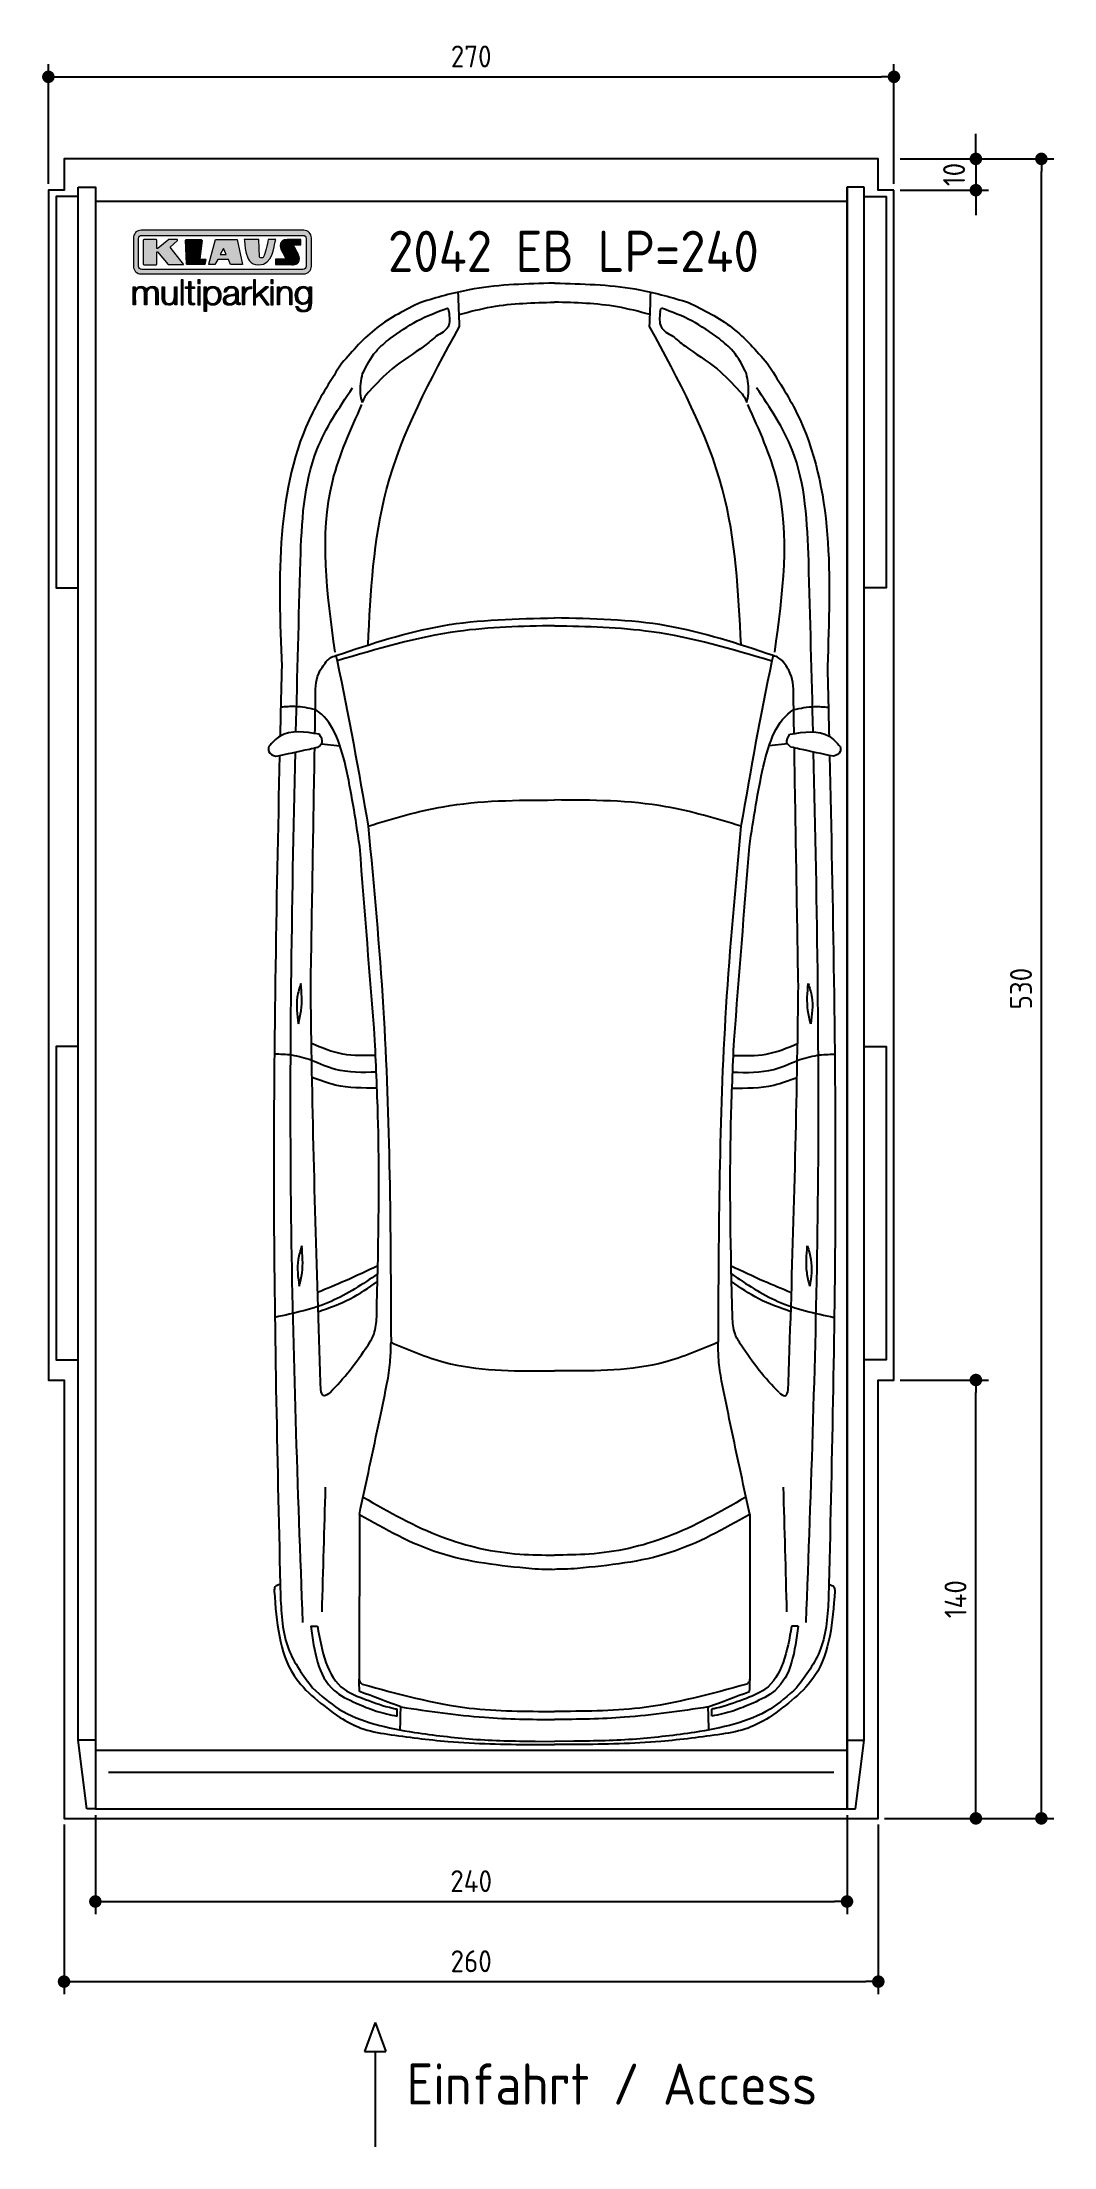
# Model space of a CAD drawing. Header units: millimetres. Extents: x -20 to 3211, y -1049 to 5673.
import ezdxf

# ---------------------------------------------------------------- set-up
doc = ezdxf.new("R2010")
doc.units = ezdxf.units.MM
for name, color, linetype in [('4', 3, 'Continuous'), ('5', 3, 'Continuous'), ('car', 1, 'Continuous'), ('Logo', 7, 'Continuous')]:
    doc.layers.add(name, color=color, linetype=linetype)
doc.styles.get("Standard").update_dxf_attribs({"font": 'ISOCP.SHX'})
doc.dimstyles.new('GEN-ISO', dxfattribs={"dimscale": 20, "dimtxt": 3.5, "dimasz": 2, "dimexe": 2, "dimexo": 1, "dimgap": 1.5, "dimtad": 1, "dimdec": 1, "dimdsep": 46, "dimtxsty": 'STANDARD', "dimblk": 'PUNKT', "dimcen": 2, "dimclrd": 256, "dimclre": 256, "dimclrt": 2, "dimadec": 0, "dimazin": 0, "dimtp": 0.1, "dimtm": 0.1, "dimtfac": 0.71, "dimtdec": 1, "dimtmove": 2, "dimatfit": 3, "dimldrblk": 'PUNKT', "dimfxl": 1, "dimtolj": 1, "dimarcsym": 0})

msp = doc.modelspace()

# ---------------------------------------------------------------- texts
for s, height, p in [('2042 EB LP=240', 132, (1084.36, 4938.68)), ('Einfahrt / Access', 131.25, (1143.89, -914.18))]:
    msp.add_text(s, height=height).set_placement(p)

# ---------------------------------------------------------------- blocks, each defined once
blk = doc.blocks.new('PUNKT')
at = {"layer": '4', "color": 0, "linetype": 'ByBlock'}
blk.add_line((-0.5, 0), (-1, 0), dxfattribs=at)
at = {"layer": '4', "color": 0, "linetype": 'ByBlock', "const_width": 0.5}
blk.add_lwpolyline([(-0.25, 0, 1), (0.25, 0, 1)], format="xyb", close=True, dxfattribs=at)
blk = doc.blocks.new('*D3')
at = {"layer": '5', "lineweight": -2}
for p, q in [((2720, 5300), (3210.6, 5300)), ((3170.6, 40), (3170.6, 5260)), ((2670, 0), (3210.6, 0))]:
    blk.add_line(p, q, dxfattribs=at)
at = {"layer": 'DEFPOINTS', "color": 0}
for p in [(2700, 5300), (3170.6, 5300), (2650, 0)]:
    blk.add_point(p, dxfattribs=at)
at = {"layer": '5', "lineweight": -2, "xscale": 40, "yscale": 40, "zscale": 40}
for p, rotation in [((3170.6, 5300), 90), ((3170.6, 0), 270)]:
    blk.add_blockref('PUNKT', p, dxfattribs=dict(at, rotation=rotation))
at = {"layer": '5', "color": 2, "insert": (3105.6, 2650), "char_height": 70, "attachment_point": 5, "rotation": 90}
blk.add_mtext('\\A1;530', dxfattribs=at)
blk = doc.blocks.new('*D4')
at = {"layer": '5', "lineweight": -2}
for p, q in [((50, -20), (50, -561.3)), ((2650, -20), (2650, -561.3)), ((90, -521.3), (2610, -521.3))]:
    blk.add_line(p, q, dxfattribs=at)
at = {"layer": 'DEFPOINTS', "color": 0}
for p in [(50, 0), (2650, 0), (2650, -521.3)]:
    blk.add_point(p, dxfattribs=at)
at = {"layer": '5', "lineweight": -2, "xscale": 40, "yscale": 40, "zscale": 40, "rotation": 180}
blk.add_blockref('PUNKT', (50, -521.3), dxfattribs=at)
at = {"layer": '5', "lineweight": -2, "xscale": 40, "yscale": 40, "zscale": 40}
blk.add_blockref('PUNKT', (2650, -521.3), dxfattribs=at)
at = {"layer": '5', "color": 2, "insert": (1350, -456.3), "char_height": 70, "attachment_point": 5}
blk.add_mtext('260', dxfattribs=at)
blk = doc.blocks.new('*D5')
at = {"layer": '5', "lineweight": -2}
for p, q in [((150, 10), (150, -305.5)), ((2550, 10), (2550, -305.5)), ((190, -265.5), (2510, -265.5))]:
    blk.add_line(p, q, dxfattribs=at)
at = {"layer": 'DEFPOINTS', "color": 0}
for p in [(150, 30), (2550, 30), (2550, -265.5)]:
    blk.add_point(p, dxfattribs=at)
at = {"layer": '5', "lineweight": -2, "xscale": 40, "yscale": 40, "zscale": 40, "rotation": 180}
blk.add_blockref('PUNKT', (150, -265.5), dxfattribs=at)
at = {"layer": '5', "lineweight": -2, "xscale": 40, "yscale": 40, "zscale": 40}
blk.add_blockref('PUNKT', (2550, -265.5), dxfattribs=at)
at = {"layer": '5', "color": 2, "insert": (1350, -200.5), "char_height": 70, "attachment_point": 5}
blk.add_mtext('240', dxfattribs=at)
blk = doc.blocks.new('*D6')
at = {"layer": '5', "lineweight": -2}
for p, q in [((2720, 1400), (3001.5, 1400)), ((2961.5, 40), (2961.5, 1360)), ((2670, 0), (3001.5, 0))]:
    blk.add_line(p, q, dxfattribs=at)
at = {"layer": 'DEFPOINTS', "color": 0}
for p in [(2700, 1400), (2961.5, 1400), (2650, 0)]:
    blk.add_point(p, dxfattribs=at)
at = {"layer": '5', "lineweight": -2, "xscale": 40, "yscale": 40, "zscale": 40}
for p, rotation in [((2961.5, 1400), 90), ((2961.5, 0), 270)]:
    blk.add_blockref('PUNKT', p, dxfattribs=dict(at, rotation=rotation))
at = {"layer": '5', "color": 2, "insert": (2896.5, 700), "char_height": 70, "attachment_point": 5, "rotation": 90}
blk.add_mtext('\\A1;140', dxfattribs=at)
blk = doc.blocks.new('*D7')
at = {"layer": '5', "lineweight": -2}
for p, q in [((0, 5220), (0, 5602.1)), ((2700, 5220), (2700, 5602.1)), ((40, 5562.1), (2660, 5562.1))]:
    blk.add_line(p, q, dxfattribs=at)
at = {"layer": 'DEFPOINTS', "color": 0}
for p in [(2700, 5562.1), (0, 5200), (2700, 5200)]:
    blk.add_point(p, dxfattribs=at)
at = {"layer": '5', "lineweight": -2, "xscale": 40, "yscale": 40, "zscale": 40, "rotation": 180}
blk.add_blockref('PUNKT', (0, 5562.1), dxfattribs=at)
at = {"layer": '5', "lineweight": -2, "xscale": 40, "yscale": 40, "zscale": 40}
blk.add_blockref('PUNKT', (2700, 5562.1), dxfattribs=at)
at = {"layer": '5', "color": 2, "insert": (1350, 5627.1), "char_height": 70, "attachment_point": 5}
blk.add_mtext('270', dxfattribs=at)
blk = doc.blocks.new('*D8')
at = {"layer": '5', "lineweight": -2}
for p, q in [((2961.5, 5340), (2961.5, 5380)), ((2720, 5300), (3001.5, 5300)), ((2961.5, 5300), (2961.5, 5200)), ((2720, 5200), (3001.5, 5200)), ((2961.5, 5160), (2961.5, 5120))]:
    blk.add_line(p, q, dxfattribs=at)
at = {"layer": 'DEFPOINTS', "color": 0}
for p in [(2700, 5300), (2700, 5200), (2961.5, 5200)]:
    blk.add_point(p, dxfattribs=at)
at = {"layer": '5', "lineweight": -2, "xscale": 40, "yscale": 40, "zscale": 40}
for p, rotation in [((2961.5, 5300), 270), ((2961.5, 5200), 90)]:
    blk.add_blockref('PUNKT', p, dxfattribs=dict(at, rotation=rotation))
at = {"layer": '5', "color": 2, "insert": (2891.9, 5250), "char_height": 70, "attachment_point": 5, "rotation": 90}
blk.add_mtext('\\A1;10', dxfattribs=at)
blk = doc.blocks.new('KLAUS')
at = {"layer": 'Logo'}
h = blk.add_hatch(color=8, dxfattribs=at)
h.dxf.hatch_style = 2
edge = h.paths.add_edge_path()
edge.add_spline(control_points=[(3.6, 29.09), (2.88, 29.09), (2.3, 28.51), (2.3, 27.8), (2.3, 27.8), (2.3, 16.11), (2.3, 16.11), (2.3, 15.39), (2.88, 14.81), (3.6, 14.81), (3.6, 14.81), (71.16, 14.81), (71.16, 14.81), (71.88, 14.81), (72.46, 15.39), (72.46, 16.11), (72.46, 16.11), (72.46, 27.8), (72.46, 27.8), (72.46, 28.51), (71.88, 29.09), (71.16, 29.09), (71.16, 29.09), (3.6, 29.09), (3.6, 29.09), (3.6, 29.09), (3.6, 29.09), (3.6, 29.09)], knot_values=[0, 0, 0, 0, 1, 1, 1, 2, 2, 2, 3, 3, 3, 4, 4, 4, 5, 5, 5, 6, 6, 6, 7, 7, 7, 8, 8, 8, 9, 9, 9, 9], degree=3, periodic=0)
edge = h.paths.add_edge_path()
edge.add_spline(control_points=[(3.35, 31.23), (3.35, 31.23), (71.47, 31.23), (71.47, 31.23), (73.26, 31.23), (74.71, 29.77), (74.71, 27.99), (74.71, 27.99), (74.71, 16.17), (74.71, 16.17), (74.71, 14.38), (73.26, 12.93), (71.47, 12.93), (71.47, 12.93), (3.35, 12.93), (3.35, 12.93), (1.56, 12.93), (0.11, 14.38), (0.11, 16.17), (0.11, 16.17), (0.11, 27.99), (0.11, 27.99), (0.11, 29.77), (1.56, 31.23), (3.35, 31.23), (3.35, 31.23), (3.35, 31.23), (3.35, 31.23)], knot_values=[0, 0, 0, 0, 1, 1, 1, 2, 2, 2, 3, 3, 3, 4, 4, 4, 5, 5, 5, 6, 6, 6, 7, 7, 7, 8, 8, 8, 9, 9, 9, 9], degree=3, periodic=0)
h = blk.add_hatch(color=8, dxfattribs=at)
h.dxf.hatch_style = 2
edge = h.paths.add_edge_path()
edge.add_spline(control_points=[(4.5, 27.33), (4.5, 27.33), (9.7, 27.33), (9.7, 27.33), (9.84, 27.33), (9.96, 27.22), (9.96, 27.08), (9.96, 27.08), (9.96, 23.69), (9.96, 23.69), (9.96, 23.69), (9.94, 23.64), (10.04, 23.59), (10.14, 23.53), (10.2, 23.57), (10.2, 23.57), (10.2, 23.57), (10.51, 23.75), (10.51, 23.75), (10.51, 23.75), (14.94, 27.33), (14.94, 27.33), (14.94, 27.33), (18.41, 27.33), (18.41, 27.33), (18.41, 27.33), (18.49, 27.33), (18.56, 27.2), (18.65, 27.04), (18.53, 26.91), (18.53, 26.91), (18.53, 26.91), (15.49, 24.11), (15.49, 24.11), (15.49, 24.11), (21.14, 17.06), (21.14, 17.06), (21.14, 17.06), (21.13, 16.91), (21.13, 16.91), (21.08, 16.84), (20.99, 16.82), (20.99, 16.82), (20.99, 16.82), (14.7, 16.82), (14.7, 16.82), (14.7, 16.82), (10.26, 22.17), (10.26, 22.17), (10.26, 22.17), (10.19, 22.24), (10.08, 22.21), (9.97, 22.18), (9.96, 22.11), (9.96, 22.11), (9.96, 22.11), (9.96, 17.08), (9.96, 17.08), (9.96, 16.94), (9.84, 16.82), (9.7, 16.82), (9.7, 16.82), (4.5, 16.82), (4.5, 16.82), (4.36, 16.82), (4.25, 16.94), (4.25, 17.08), (4.25, 17.08), (4.25, 27.08), (4.25, 27.08), (4.25, 27.22), (4.36, 27.33), (4.5, 27.33), (4.5, 27.33), (4.5, 27.33), (4.5, 27.33)], knot_values=[0, 0, 0, 0, 1, 1, 1, 2, 2, 2, 3, 3, 3, 4, 4, 4, 5, 5, 5, 6, 6, 6, 7, 7, 7, 8, 8, 8, 9, 9, 9, 10, 10, 10, 11, 11, 11, 12, 12, 12, 13, 13, 13, 14, 14, 14, 15, 15, 15, 16, 16, 16, 17, 17, 17, 18, 18, 18, 19, 19, 19, 20, 20, 20, 21, 21, 21, 22, 22, 22, 23, 23, 23, 24, 24, 24, 25, 25, 25, 25], degree=3, periodic=0)
h = blk.add_hatch(color=8, dxfattribs=at)
h.dxf.hatch_style = 2
h.paths.add_polyline_path([(22.42, 17.06), (21.97, 27.15), (22.24, 27.33), (28.55, 27.33), (28.86, 26.97), (28.01, 19.08), (30.26, 19.07), (30.44, 18.95), (30.08, 16.95), (29.49, 16.82), (22.6, 16.82)])
h = blk.add_hatch(color=8, dxfattribs=at)
h.paths.add_polyline_path([(36.52, 21.01), (38.93, 21.01), (37.87, 23.57)])
h.paths.add_polyline_path([(34.52, 27.33), (43.65, 27.33), (45.76, 16.94), (45.57, 16.82), (40.83, 16.82), (39.89, 18.95), (35.42, 18.95), (34.27, 16.82), (31.78, 16.82), (31.66, 17)])
h = blk.add_hatch(color=8, dxfattribs=at)
h.dxf.hatch_style = 2
edge = h.paths.add_edge_path()
edge.add_spline(control_points=[(52.69, 27.32), (52.69, 27.32), (52.88, 20.14), (52.88, 20.14), (53.01, 19.89), (53.2, 19.77), (53.43, 19.71), (53.91, 19.59), (54.43, 19.57), (54.64, 20.03), (55.23, 21.34), (56.27, 25.45), (56.6, 27.33), (56.6, 27.33), (59.77, 27.33), (59.77, 27.33), (58.77, 23.9), (58.56, 16.82), (52.63, 16.76), (48.72, 16.72), (48.01, 19.35), (47.27, 22.24), (46.89, 23.68), (46.54, 27.33), (46.54, 27.33), (46.54, 27.33), (52.69, 27.32), (52.69, 27.32), (52.69, 27.32), (52.69, 27.32), (52.69, 27.32)], knot_values=[0, 0, 0, 0, 1, 1, 1, 2, 2, 2, 3, 3, 3, 4, 4, 4, 5, 5, 5, 6, 6, 6, 7, 7, 7, 8, 8, 8, 9, 9, 9, 10, 10, 10, 10], degree=3, periodic=0)
h = blk.add_hatch(color=8, dxfattribs=at)
h.dxf.hatch_style = 2
edge = h.paths.add_edge_path()
edge.add_spline(control_points=[(64.46, 27.33), (64.46, 27.33), (70.31, 27.33), (70.31, 27.33), (70.31, 26.52), (70.31, 26.02), (70.31, 25.12), (70.31, 25.12), (67.3, 25.12), (67.3, 25.12), (67.24, 25.04), (67.25, 25.11), (67.25, 24.91), (67.25, 24.88), (69.73, 20.38), (69.73, 19.57), (69.73, 16.4), (67.22, 16.81), (65.9, 16.82), (65.9, 16.82), (59.59, 16.82), (59.59, 16.82), (59.59, 17.76), (59.59, 18.23), (59.59, 19.14), (59.59, 19.14), (63.75, 19.14), (63.75, 19.14), (63.82, 19.22), (63.81, 19.11), (63.81, 19.31), (63.81, 20.32), (61.58, 23.06), (61.58, 24.63), (61.58, 26.33), (62.83, 27.34), (64.46, 27.33), (64.46, 27.33), (64.46, 27.33), (64.46, 27.33)], knot_values=[0, 0, 0, 0, 1, 1, 1, 2, 2, 2, 3, 3, 3, 4, 4, 4, 5, 5, 5, 6, 6, 6, 7, 7, 7, 8, 8, 8, 9, 9, 9, 10, 10, 10, 11, 11, 11, 12, 12, 12, 13, 13, 13, 13], degree=3, periodic=0)
h = blk.add_hatch(color=30, dxfattribs=at)
h.dxf.hatch_style = 2
h.paths.add_polyline_path([(20.07, 0), (20.99, 0), (20.99, 10.45), (20.07, 10.45)])
h = blk.add_hatch(color=30, dxfattribs=at)
h.dxf.hatch_style = 2
edge = h.paths.add_edge_path()
edge.add_spline(control_points=[(24.22, 9.82), (24.22, 9.82), (23.3, 9.82), (23.3, 9.82), (23.3, 9.82), (23.3, 7.55), (23.3, 7.55), (23.3, 7.55), (21.98, 7.55), (21.98, 7.55), (21.98, 7.55), (21.98, 6.78), (21.98, 6.78), (21.98, 6.78), (23.3, 6.78), (23.3, 6.78), (23.3, 6.78), (23.3, 1.61), (23.3, 1.61), (23.28, 0.32), (23.71, -0.09), (24.94, -0.09), (25.22, -0.09), (25.48, -0.06), (25.76, -0.06), (25.76, -0.06), (25.76, 0.73), (25.76, 0.73), (25.5, 0.7), (25.23, 0.69), (24.97, 0.69), (24.31, 0.73), (24.22, 1.08), (24.22, 1.68), (24.22, 1.68), (24.22, 6.78), (24.22, 6.78), (24.22, 6.78), (25.76, 6.78), (25.76, 6.78), (25.76, 6.78), (25.76, 7.55), (25.76, 7.55), (25.76, 7.55), (24.22, 7.55), (24.22, 7.55), (24.22, 7.55), (24.22, 9.82), (24.22, 9.82), (24.22, 9.82), (24.22, 9.82), (24.22, 9.82)], knot_values=[0, 0, 0, 0, 1, 1, 1, 2, 2, 2, 3, 3, 3, 4, 4, 4, 5, 5, 5, 6, 6, 6, 7, 7, 7, 8, 8, 8, 9, 9, 9, 10, 10, 10, 11, 11, 11, 12, 12, 12, 13, 13, 13, 14, 14, 14, 15, 15, 15, 16, 16, 16, 17, 17, 17, 17], degree=3, periodic=0)
h = blk.add_hatch(color=30, dxfattribs=at)
h.paths.add_polyline_path([(27.1, 0), (28.03, 0), (28.03, 7.55), (27.1, 7.55)])
h.paths.add_polyline_path([(27.1, 8.98), (28.03, 8.98), (28.03, 10.45), (27.1, 10.45)])
h = blk.add_hatch(color=30, dxfattribs=at)
h.dxf.hatch_style = 2
h.paths.add_polyline_path([(50.4, 0), (51.32, 0), (51.32, 2.87), (52.82, 4.11), (55.8, 0), (56.96, 0), (53.52, 4.76), (56.74, 7.55), (55.51, 7.55), (51.32, 3.89), (51.32, 10.45), (50.4, 10.45)])
h = blk.add_hatch(color=30, dxfattribs=at)
h.paths.add_polyline_path([(57.74, 0), (58.66, 0), (58.66, 7.55), (57.74, 7.55)])
h.paths.add_polyline_path([(57.74, 8.98), (58.66, 8.98), (58.66, 10.45), (57.74, 10.45)])
h = blk.add_hatch(color=30, dxfattribs=at)
h.dxf.hatch_style = 2
edge = h.paths.add_edge_path()
edge.add_spline(control_points=[(0, 0), (0, 0), (0.92, 0), (0.92, 0), (0.92, 0), (0.92, 4.22), (0.92, 4.22), (0.94, 5.8), (1.58, 7), (3.18, 7), (4.35, 7), (4.77, 6.15), (4.76, 5.12), (4.76, 5.12), (4.76, 0), (4.76, 0), (4.76, 0), (5.68, 0), (5.68, 0), (5.68, 0), (5.68, 4.27), (5.68, 4.27), (5.68, 5.68), (6.14, 7), (7.73, 7), (9.05, 7), (9.52, 6.32), (9.52, 5.08), (9.52, 5.08), (9.52, 0), (9.52, 0), (9.52, 0), (10.44, 0), (10.44, 0), (10.44, 0), (10.44, 5.12), (10.44, 5.12), (10.44, 6.91), (9.59, 7.77), (7.94, 7.77), (6.94, 7.77), (5.99, 7.29), (5.54, 6.3), (5.26, 7.29), (4.36, 7.77), (3.37, 7.77), (2.17, 7.77), (1.38, 7.19), (0.89, 6.28), (0.89, 6.28), (0.85, 6.28), (0.85, 6.28), (0.85, 6.28), (0.85, 7.55), (0.85, 7.55), (0.85, 7.55), (0, 7.55), (0, 7.55), (0, 7.55), (0, 0), (0, 0), (0, 0), (0, 0), (0, 0)], knot_values=[0, 0, 0, 0, 1, 1, 1, 2, 2, 2, 3, 3, 3, 4, 4, 4, 5, 5, 5, 6, 6, 6, 7, 7, 7, 8, 8, 8, 9, 9, 9, 10, 10, 10, 11, 11, 11, 12, 12, 12, 13, 13, 13, 14, 14, 14, 15, 15, 15, 16, 16, 16, 17, 17, 17, 18, 18, 18, 19, 19, 19, 20, 20, 20, 21, 21, 21, 21], degree=3, periodic=0)
h = blk.add_hatch(color=30, dxfattribs=at)
h.dxf.hatch_style = 2
edge = h.paths.add_edge_path()
edge.add_spline(control_points=[(18.31, 7.55), (18.31, 7.55), (17.39, 7.55), (17.39, 7.55), (17.39, 7.55), (17.39, 3.59), (17.39, 3.59), (17.39, 2.05), (16.7, 0.56), (15.12, 0.56), (13.66, 0.56), (13.15, 1.27), (13.1, 2.64), (13.1, 2.64), (13.1, 7.55), (13.1, 7.55), (13.1, 7.55), (12.18, 7.55), (12.18, 7.55), (12.18, 7.55), (12.18, 2.65), (12.18, 2.65), (12.18, 0.89), (12.93, -0.22), (14.83, -0.22), (15.96, -0.22), (16.95, 0.35), (17.44, 1.36), (17.44, 1.36), (17.47, 1.36), (17.47, 1.36), (17.47, 1.36), (17.47, 0), (17.47, 0), (17.47, 0), (18.31, 0), (18.31, 0), (18.31, 0), (18.31, 7.55), (18.31, 7.55), (18.31, 7.55), (18.31, 7.55), (18.31, 7.55)], knot_values=[0, 0, 0, 0, 1, 1, 1, 2, 2, 2, 3, 3, 3, 4, 4, 4, 5, 5, 5, 6, 6, 6, 7, 7, 7, 8, 8, 8, 9, 9, 9, 10, 10, 10, 11, 11, 11, 12, 12, 12, 13, 13, 13, 14, 14, 14, 14], degree=3, periodic=0)
h = blk.add_hatch(color=30, dxfattribs=at)
edge = h.paths.add_edge_path()
edge.add_spline(control_points=[(35.84, 3.78), (35.84, 2.21), (35.12, 0.56), (33.37, 0.56), (31.4, 0.56), (30.72, 2.21), (30.72, 3.78), (30.72, 5.49), (31.33, 7), (33.37, 7), (35.12, 7), (35.84, 5.34), (35.84, 3.78), (35.84, 3.78), (35.84, 3.78), (35.84, 3.78)], knot_values=[0, 0, 0, 0, 1, 1, 1, 2, 2, 2, 3, 3, 3, 4, 4, 4, 5, 5, 5, 5], degree=3, periodic=0)
edge = h.paths.add_edge_path()
edge.add_spline(control_points=[(29.79, -2.8), (29.79, -2.8), (30.72, -2.8), (30.72, -2.8), (30.72, -2.8), (30.72, 1.43), (30.72, 1.43), (30.72, 1.43), (30.74, 1.43), (30.74, 1.43), (31.14, 0.35), (32.24, -0.22), (33.37, -0.22), (35.66, -0.22), (36.76, 1.64), (36.76, 3.78), (36.76, 5.91), (35.66, 7.77), (33.37, 7.77), (32.15, 7.77), (31.1, 7.14), (30.67, 6.12), (30.67, 6.12), (30.64, 6.12), (30.64, 6.12), (30.64, 6.12), (30.64, 7.55), (30.64, 7.55), (30.64, 7.55), (29.79, 7.55), (29.79, 7.55), (29.79, 7.55), (29.79, -2.8), (29.79, -2.8), (29.79, -2.8), (29.79, -2.8), (29.79, -2.8)], knot_values=[0, 0, 0, 0, 1, 1, 1, 2, 2, 2, 3, 3, 3, 4, 4, 4, 5, 5, 5, 6, 6, 6, 7, 7, 7, 8, 8, 8, 9, 9, 9, 10, 10, 10, 11, 11, 11, 12, 12, 12, 12], degree=3, periodic=0)
h = blk.add_hatch(color=30, dxfattribs=at)
edge = h.paths.add_edge_path()
edge.add_spline(control_points=[(43.03, 2.93), (43.04, 1.45), (41.8, 0.56), (40.39, 0.56), (39.53, 0.56), (38.71, 1.13), (38.71, 2.05), (38.71, 3.53), (40.66, 3.51), (42.22, 3.79), (42.47, 3.84), (42.88, 3.91), (43, 4.13), (43, 4.13), (43.03, 4.13), (43.03, 4.13), (43.03, 4.13), (43.03, 2.93), (43.03, 2.93), (43.03, 2.93), (43.03, 2.93), (43.03, 2.93)], knot_values=[0, 0, 0, 0, 1, 1, 1, 2, 2, 2, 3, 3, 3, 4, 4, 4, 5, 5, 5, 6, 6, 6, 7, 7, 7, 7], degree=3, periodic=0)
edge = h.paths.add_edge_path()
edge.add_spline(control_points=[(39.03, 5.24), (39.06, 6.47), (39.91, 7), (41.05, 7), (42.14, 7), (43.03, 6.69), (43.03, 5.45), (43.03, 4.61), (42.6, 4.51), (41.84, 4.42), (39.85, 4.19), (37.79, 4.11), (37.79, 1.99), (37.79, 0.47), (38.93, -0.22), (40.32, -0.22), (41.77, -0.22), (42.43, 0.34), (43.07, 1.32), (43.07, 1.32), (43.1, 1.32), (43.1, 1.32), (43.1, 0.53), (43.25, 0), (44.19, 0), (44.43, 0), (44.58, 0.01), (44.79, 0.06), (44.79, 0.06), (44.79, 0.83), (44.79, 0.83), (44.71, 0.81), (44.6, 0.78), (44.49, 0.78), (44.13, 0.78), (43.95, 0.98), (43.95, 1.33), (43.95, 1.33), (43.95, 5.34), (43.95, 5.34), (43.95, 7.36), (42.5, 7.77), (41.17, 7.77), (39.44, 7.77), (38.2, 7.01), (38.11, 5.24), (38.11, 5.24), (39.03, 5.24), (39.03, 5.24), (39.03, 5.24), (39.03, 5.24), (39.03, 5.24)], knot_values=[0, 0, 0, 0, 1, 1, 1, 2, 2, 2, 3, 3, 3, 4, 4, 4, 5, 5, 5, 6, 6, 6, 7, 7, 7, 8, 8, 8, 9, 9, 9, 10, 10, 10, 11, 11, 11, 12, 12, 12, 13, 13, 13, 14, 14, 14, 15, 15, 15, 16, 16, 16, 17, 17, 17, 17], degree=3, periodic=0)
h = blk.add_hatch(color=30, dxfattribs=at)
h.dxf.hatch_style = 2
edge = h.paths.add_edge_path()
edge.add_spline(control_points=[(45.79, 0), (45.79, 0), (46.71, 0), (46.71, 0), (46.71, 0), (46.71, 4.03), (46.71, 4.03), (46.71, 5.59), (47.85, 6.82), (49.52, 6.73), (49.52, 6.73), (49.52, 7.66), (49.52, 7.66), (48.16, 7.72), (47.14, 7), (46.67, 5.78), (46.67, 5.78), (46.64, 5.78), (46.64, 5.78), (46.64, 5.78), (46.64, 7.55), (46.64, 7.55), (46.64, 7.55), (45.79, 7.55), (45.79, 7.55), (45.79, 7.55), (45.79, 0), (45.79, 0), (45.79, 0), (45.79, 0), (45.79, 0)], knot_values=[0, 0, 0, 0, 1, 1, 1, 2, 2, 2, 3, 3, 3, 4, 4, 4, 5, 5, 5, 6, 6, 6, 7, 7, 7, 8, 8, 8, 9, 9, 9, 10, 10, 10, 10], degree=3, periodic=0)
h = blk.add_hatch(color=30, dxfattribs=at)
h.dxf.hatch_style = 2
edge = h.paths.add_edge_path()
edge.add_spline(control_points=[(60.41, 0), (60.41, 0), (61.33, 0), (61.33, 0), (61.33, 0), (61.33, 4.41), (61.33, 4.41), (61.36, 5.89), (62.24, 7), (63.7, 7), (65.2, 7), (65.62, 6.02), (65.62, 4.71), (65.62, 4.71), (65.62, 0), (65.62, 0), (65.62, 0), (66.54, 0), (66.54, 0), (66.54, 0), (66.54, 4.86), (66.54, 4.86), (66.54, 6.66), (65.9, 7.77), (63.78, 7.77), (62.71, 7.77), (61.7, 7.16), (61.36, 6.25), (61.36, 6.25), (61.33, 6.25), (61.33, 6.25), (61.33, 6.25), (61.33, 7.55), (61.33, 7.55), (61.33, 7.55), (60.41, 7.55), (60.41, 7.55), (60.41, 7.55), (60.41, 0), (60.41, 0), (60.41, 0), (60.41, 0), (60.41, 0)], knot_values=[0, 0, 0, 0, 1, 1, 1, 2, 2, 2, 3, 3, 3, 4, 4, 4, 5, 5, 5, 6, 6, 6, 7, 7, 7, 8, 8, 8, 9, 9, 9, 10, 10, 10, 11, 11, 11, 12, 12, 12, 13, 13, 13, 14, 14, 14, 14], degree=3, periodic=0)
h = blk.add_hatch(color=30, dxfattribs=at)
edge = h.paths.add_edge_path()
edge.add_spline(control_points=[(71.32, 0.86), (69.62, 0.86), (68.83, 2.34), (68.83, 3.86), (68.83, 5.43), (69.56, 7), (71.32, 7), (73.06, 7), (73.75, 5.34), (73.75, 3.86), (73.75, 2.33), (72.91, 0.86), (71.32, 0.86), (71.32, 0.86), (71.32, 0.86), (71.32, 0.86)], knot_values=[0, 0, 0, 0, 1, 1, 1, 2, 2, 2, 3, 3, 3, 4, 4, 4, 5, 5, 5, 5], degree=3, periodic=0)
edge = h.paths.add_edge_path()
edge.add_spline(control_points=[(74.67, 7.55), (74.67, 7.55), (73.75, 7.55), (73.75, 7.55), (73.75, 7.55), (73.75, 6.25), (73.75, 6.25), (73.75, 6.25), (73.72, 6.25), (73.72, 6.25), (73.35, 7.09), (72.41, 7.77), (71.32, 7.77), (69.13, 7.77), (67.9, 6.05), (67.9, 3.97), (67.9, 1.82), (68.9, 0.09), (71.32, 0.09), (72.4, 0.09), (73.29, 0.72), (73.72, 1.64), (73.72, 1.64), (73.75, 1.64), (73.75, 1.64), (73.75, 1.64), (73.75, 0.61), (73.75, 0.61), (73.75, -1.23), (73.01, -2.24), (71.32, -2.24), (70.29, -2.24), (69.31, -1.85), (69.1, -0.73), (69.1, -0.73), (68.18, -0.73), (68.18, -0.73), (68.31, -2.34), (69.81, -3.02), (71.32, -3.02), (73.79, -3.02), (74.65, -1.64), (74.67, 0.61), (74.67, 0.61), (74.67, 7.55), (74.67, 7.55), (74.67, 7.55), (74.67, 7.55), (74.67, 7.55)], knot_values=[0, 0, 0, 0, 1, 1, 1, 2, 2, 2, 3, 3, 3, 4, 4, 4, 5, 5, 5, 6, 6, 6, 7, 7, 7, 8, 8, 8, 9, 9, 9, 10, 10, 10, 11, 11, 11, 12, 12, 12, 13, 13, 13, 14, 14, 14, 15, 15, 15, 16, 16, 16, 16], degree=3, periodic=0)
at = {"layer": 'Logo', "lineweight": 0}
for points in [[(22.42, 17.06), (21.97, 27.15), (22.24, 27.33), (28.55, 27.33), (28.86, 26.97), (28.01, 19.08), (30.26, 19.07), (30.44, 18.95), (30.08, 16.95), (29.49, 16.82), (22.6, 16.82), (22.42, 17.06), (22.42, 17.06)], [(34.52, 27.33), (43.65, 27.33), (45.76, 16.94), (45.57, 16.82), (40.83, 16.82), (39.89, 18.95), (35.42, 18.95), (34.27, 16.82), (31.78, 16.82), (31.66, 17), (34.52, 27.33), (34.52, 27.33)], [(36.52, 21.01), (38.93, 21.01), (37.87, 23.57), (36.52, 21.01), (36.52, 21.01)], [(20.07, 0), (20.99, 0), (20.99, 10.45), (20.07, 10.45), (20.07, 0), (20.07, 0)], [(27.1, 8.98), (28.03, 8.98), (28.03, 10.45), (27.1, 10.45), (27.1, 8.98), (27.1, 8.98)], [(50.4, 0), (51.32, 0), (51.32, 2.87), (52.82, 4.11), (55.8, 0), (56.96, 0), (53.52, 4.76), (56.74, 7.55), (55.51, 7.55), (51.32, 3.89), (51.32, 10.45), (50.4, 10.45), (50.4, 0), (50.4, 0)], [(57.74, 8.98), (58.66, 8.98), (58.66, 10.45), (57.74, 10.45), (57.74, 8.98), (57.74, 8.98)], [(27.1, 0), (28.03, 0), (28.03, 7.55), (27.1, 7.55), (27.1, 0), (27.1, 0)], [(57.74, 0), (58.66, 0), (58.66, 7.55), (57.74, 7.55), (57.74, 0), (57.74, 0)]]:
    blk.add_lwpolyline(points, dxfattribs=at)
for points, knots in [([(3.35, 31.23), (3.35, 31.23), (71.47, 31.23), (71.47, 31.23), (73.26, 31.23), (74.71, 29.77), (74.71, 27.99), (74.71, 27.99), (74.71, 16.17), (74.71, 16.17), (74.71, 14.38), (73.26, 12.93), (71.47, 12.93), (71.47, 12.93), (3.35, 12.93), (3.35, 12.93), (1.56, 12.93), (0.11, 14.38), (0.11, 16.17), (0.11, 16.17), (0.11, 27.99), (0.11, 27.99), (0.11, 29.77), (1.56, 31.23), (3.35, 31.23), (3.35, 31.23), (3.35, 31.23), (3.35, 31.23)], [0, 0, 0, 0, 1, 1, 1, 2, 2, 2, 3, 3, 3, 4, 4, 4, 5, 5, 5, 6, 6, 6, 7, 7, 7, 8, 8, 8, 9, 9, 9, 9]), ([(3.6, 29.09), (2.88, 29.09), (2.3, 28.51), (2.3, 27.8), (2.3, 27.8), (2.3, 16.11), (2.3, 16.11), (2.3, 15.39), (2.88, 14.81), (3.6, 14.81), (3.6, 14.81), (71.16, 14.81), (71.16, 14.81), (71.88, 14.81), (72.46, 15.39), (72.46, 16.11), (72.46, 16.11), (72.46, 27.8), (72.46, 27.8), (72.46, 28.51), (71.88, 29.09), (71.16, 29.09), (71.16, 29.09), (3.6, 29.09), (3.6, 29.09), (3.6, 29.09), (3.6, 29.09), (3.6, 29.09)], [0, 0, 0, 0, 1, 1, 1, 2, 2, 2, 3, 3, 3, 4, 4, 4, 5, 5, 5, 6, 6, 6, 7, 7, 7, 8, 8, 8, 9, 9, 9, 9]), ([(4.5, 27.33), (4.5, 27.33), (9.7, 27.33), (9.7, 27.33), (9.84, 27.33), (9.96, 27.22), (9.96, 27.08), (9.96, 27.08), (9.96, 23.69), (9.96, 23.69), (9.96, 23.69), (9.94, 23.64), (10.04, 23.59), (10.14, 23.53), (10.2, 23.57), (10.2, 23.57), (10.2, 23.57), (10.51, 23.75), (10.51, 23.75), (10.51, 23.75), (14.94, 27.33), (14.94, 27.33), (14.94, 27.33), (18.41, 27.33), (18.41, 27.33), (18.41, 27.33), (18.49, 27.33), (18.56, 27.2), (18.65, 27.04), (18.53, 26.91), (18.53, 26.91), (18.53, 26.91), (15.49, 24.11), (15.49, 24.11), (15.49, 24.11), (21.14, 17.06), (21.14, 17.06), (21.14, 17.06), (21.13, 16.91), (21.13, 16.91), (21.08, 16.84), (20.99, 16.82), (20.99, 16.82), (20.99, 16.82), (14.7, 16.82), (14.7, 16.82), (14.7, 16.82), (10.26, 22.17), (10.26, 22.17), (10.26, 22.17), (10.19, 22.24), (10.08, 22.21), (9.97, 22.18), (9.96, 22.11), (9.96, 22.11), (9.96, 22.11), (9.96, 17.08), (9.96, 17.08), (9.96, 16.94), (9.84, 16.82), (9.7, 16.82), (9.7, 16.82), (4.5, 16.82), (4.5, 16.82), (4.36, 16.82), (4.25, 16.94), (4.25, 17.08), (4.25, 17.08), (4.25, 27.08), (4.25, 27.08), (4.25, 27.22), (4.36, 27.33), (4.5, 27.33), (4.5, 27.33), (4.5, 27.33), (4.5, 27.33)], [0, 0, 0, 0, 1, 1, 1, 2, 2, 2, 3, 3, 3, 4, 4, 4, 5, 5, 5, 6, 6, 6, 7, 7, 7, 8, 8, 8, 9, 9, 9, 10, 10, 10, 11, 11, 11, 12, 12, 12, 13, 13, 13, 14, 14, 14, 15, 15, 15, 16, 16, 16, 17, 17, 17, 18, 18, 18, 19, 19, 19, 20, 20, 20, 21, 21, 21, 22, 22, 22, 23, 23, 23, 24, 24, 24, 25, 25, 25, 25]), ([(52.69, 27.32), (52.69, 27.32), (52.88, 20.14), (52.88, 20.14), (53.01, 19.89), (53.2, 19.77), (53.43, 19.71), (53.91, 19.59), (54.43, 19.57), (54.64, 20.03), (55.23, 21.34), (56.27, 25.45), (56.6, 27.33), (56.6, 27.33), (59.77, 27.33), (59.77, 27.33), (58.77, 23.9), (58.56, 16.82), (52.63, 16.76), (48.72, 16.72), (48.01, 19.35), (47.27, 22.24), (46.89, 23.68), (46.54, 27.33), (46.54, 27.33), (46.54, 27.33), (52.69, 27.32), (52.69, 27.32), (52.69, 27.32), (52.69, 27.32), (52.69, 27.32)], [0, 0, 0, 0, 1, 1, 1, 2, 2, 2, 3, 3, 3, 4, 4, 4, 5, 5, 5, 6, 6, 6, 7, 7, 7, 8, 8, 8, 9, 9, 9, 10, 10, 10, 10]), ([(64.46, 27.33), (64.46, 27.33), (70.31, 27.33), (70.31, 27.33), (70.31, 26.52), (70.31, 26.02), (70.31, 25.12), (70.31, 25.12), (67.3, 25.12), (67.3, 25.12), (67.24, 25.04), (67.25, 25.11), (67.25, 24.91), (67.25, 24.88), (69.73, 20.38), (69.73, 19.57), (69.73, 16.4), (67.22, 16.81), (65.9, 16.82), (65.9, 16.82), (59.59, 16.82), (59.59, 16.82), (59.59, 17.76), (59.59, 18.23), (59.59, 19.14), (59.59, 19.14), (63.75, 19.14), (63.75, 19.14), (63.82, 19.22), (63.81, 19.11), (63.81, 19.31), (63.81, 20.32), (61.58, 23.06), (61.58, 24.63), (61.58, 26.33), (62.83, 27.34), (64.46, 27.33), (64.46, 27.33), (64.46, 27.33), (64.46, 27.33)], [0, 0, 0, 0, 1, 1, 1, 2, 2, 2, 3, 3, 3, 4, 4, 4, 5, 5, 5, 6, 6, 6, 7, 7, 7, 8, 8, 8, 9, 9, 9, 10, 10, 10, 11, 11, 11, 12, 12, 12, 13, 13, 13, 13]), ([(24.22, 9.82), (24.22, 9.82), (23.3, 9.82), (23.3, 9.82), (23.3, 9.82), (23.3, 7.55), (23.3, 7.55), (23.3, 7.55), (21.98, 7.55), (21.98, 7.55), (21.98, 7.55), (21.98, 6.78), (21.98, 6.78), (21.98, 6.78), (23.3, 6.78), (23.3, 6.78), (23.3, 6.78), (23.3, 1.61), (23.3, 1.61), (23.28, 0.32), (23.71, -0.09), (24.94, -0.09), (25.22, -0.09), (25.48, -0.06), (25.76, -0.06), (25.76, -0.06), (25.76, 0.73), (25.76, 0.73), (25.5, 0.7), (25.23, 0.69), (24.97, 0.69), (24.31, 0.73), (24.22, 1.08), (24.22, 1.68), (24.22, 1.68), (24.22, 6.78), (24.22, 6.78), (24.22, 6.78), (25.76, 6.78), (25.76, 6.78), (25.76, 6.78), (25.76, 7.55), (25.76, 7.55), (25.76, 7.55), (24.22, 7.55), (24.22, 7.55), (24.22, 7.55), (24.22, 9.82), (24.22, 9.82), (24.22, 9.82), (24.22, 9.82), (24.22, 9.82)], [0, 0, 0, 0, 1, 1, 1, 2, 2, 2, 3, 3, 3, 4, 4, 4, 5, 5, 5, 6, 6, 6, 7, 7, 7, 8, 8, 8, 9, 9, 9, 10, 10, 10, 11, 11, 11, 12, 12, 12, 13, 13, 13, 14, 14, 14, 15, 15, 15, 16, 16, 16, 17, 17, 17, 17]), ([(0, 0), (0, 0), (0.92, 0), (0.92, 0), (0.92, 0), (0.92, 4.22), (0.92, 4.22), (0.94, 5.8), (1.58, 7), (3.18, 7), (4.35, 7), (4.77, 6.15), (4.76, 5.12), (4.76, 5.12), (4.76, 0), (4.76, 0), (4.76, 0), (5.68, 0), (5.68, 0), (5.68, 0), (5.68, 4.27), (5.68, 4.27), (5.68, 5.68), (6.14, 7), (7.73, 7), (9.05, 7), (9.52, 6.32), (9.52, 5.08), (9.52, 5.08), (9.52, 0), (9.52, 0), (9.52, 0), (10.44, 0), (10.44, 0), (10.44, 0), (10.44, 5.12), (10.44, 5.12), (10.44, 6.91), (9.59, 7.77), (7.94, 7.77), (6.94, 7.77), (5.99, 7.29), (5.54, 6.3), (5.26, 7.29), (4.36, 7.77), (3.37, 7.77), (2.17, 7.77), (1.38, 7.19), (0.89, 6.28), (0.89, 6.28), (0.85, 6.28), (0.85, 6.28), (0.85, 6.28), (0.85, 7.55), (0.85, 7.55), (0.85, 7.55), (0, 7.55), (0, 7.55), (0, 7.55), (0, 0), (0, 0), (0, 0), (0, 0), (0, 0)], [0, 0, 0, 0, 1, 1, 1, 2, 2, 2, 3, 3, 3, 4, 4, 4, 5, 5, 5, 6, 6, 6, 7, 7, 7, 8, 8, 8, 9, 9, 9, 10, 10, 10, 11, 11, 11, 12, 12, 12, 13, 13, 13, 14, 14, 14, 15, 15, 15, 16, 16, 16, 17, 17, 17, 18, 18, 18, 19, 19, 19, 20, 20, 20, 21, 21, 21, 21]), ([(18.31, 7.55), (18.31, 7.55), (17.39, 7.55), (17.39, 7.55), (17.39, 7.55), (17.39, 3.59), (17.39, 3.59), (17.39, 2.05), (16.7, 0.56), (15.12, 0.56), (13.66, 0.56), (13.15, 1.27), (13.1, 2.64), (13.1, 2.64), (13.1, 7.55), (13.1, 7.55), (13.1, 7.55), (12.18, 7.55), (12.18, 7.55), (12.18, 7.55), (12.18, 2.65), (12.18, 2.65), (12.18, 0.89), (12.93, -0.22), (14.83, -0.22), (15.96, -0.22), (16.95, 0.35), (17.44, 1.36), (17.44, 1.36), (17.47, 1.36), (17.47, 1.36), (17.47, 1.36), (17.47, 0), (17.47, 0), (17.47, 0), (18.31, 0), (18.31, 0), (18.31, 0), (18.31, 7.55), (18.31, 7.55), (18.31, 7.55), (18.31, 7.55), (18.31, 7.55)], [0, 0, 0, 0, 1, 1, 1, 2, 2, 2, 3, 3, 3, 4, 4, 4, 5, 5, 5, 6, 6, 6, 7, 7, 7, 8, 8, 8, 9, 9, 9, 10, 10, 10, 11, 11, 11, 12, 12, 12, 13, 13, 13, 14, 14, 14, 14]), ([(29.79, -2.8), (29.79, -2.8), (30.72, -2.8), (30.72, -2.8), (30.72, -2.8), (30.72, 1.43), (30.72, 1.43), (30.72, 1.43), (30.74, 1.43), (30.74, 1.43), (31.14, 0.35), (32.24, -0.22), (33.37, -0.22), (35.66, -0.22), (36.76, 1.64), (36.76, 3.78), (36.76, 5.91), (35.66, 7.77), (33.37, 7.77), (32.15, 7.77), (31.1, 7.14), (30.67, 6.12), (30.67, 6.12), (30.64, 6.12), (30.64, 6.12), (30.64, 6.12), (30.64, 7.55), (30.64, 7.55), (30.64, 7.55), (29.79, 7.55), (29.79, 7.55), (29.79, 7.55), (29.79, -2.8), (29.79, -2.8), (29.79, -2.8), (29.79, -2.8), (29.79, -2.8)], [0, 0, 0, 0, 1, 1, 1, 2, 2, 2, 3, 3, 3, 4, 4, 4, 5, 5, 5, 6, 6, 6, 7, 7, 7, 8, 8, 8, 9, 9, 9, 10, 10, 10, 11, 11, 11, 12, 12, 12, 12]), ([(35.84, 3.78), (35.84, 2.21), (35.12, 0.56), (33.37, 0.56), (31.4, 0.56), (30.72, 2.21), (30.72, 3.78), (30.72, 5.49), (31.33, 7), (33.37, 7), (35.12, 7), (35.84, 5.34), (35.84, 3.78), (35.84, 3.78), (35.84, 3.78), (35.84, 3.78)], [0, 0, 0, 0, 1, 1, 1, 2, 2, 2, 3, 3, 3, 4, 4, 4, 5, 5, 5, 5]), ([(39.03, 5.24), (39.06, 6.47), (39.91, 7), (41.05, 7), (42.14, 7), (43.03, 6.69), (43.03, 5.45), (43.03, 4.61), (42.6, 4.51), (41.84, 4.42), (39.85, 4.19), (37.79, 4.11), (37.79, 1.99), (37.79, 0.47), (38.93, -0.22), (40.32, -0.22), (41.77, -0.22), (42.43, 0.34), (43.07, 1.32), (43.07, 1.32), (43.1, 1.32), (43.1, 1.32), (43.1, 0.53), (43.25, 0), (44.19, 0), (44.43, 0), (44.58, 0.01), (44.79, 0.06), (44.79, 0.06), (44.79, 0.83), (44.79, 0.83), (44.71, 0.81), (44.6, 0.78), (44.49, 0.78), (44.13, 0.78), (43.95, 0.98), (43.95, 1.33), (43.95, 1.33), (43.95, 5.34), (43.95, 5.34), (43.95, 7.36), (42.5, 7.77), (41.17, 7.77), (39.44, 7.77), (38.2, 7.01), (38.11, 5.24), (38.11, 5.24), (39.03, 5.24), (39.03, 5.24), (39.03, 5.24), (39.03, 5.24), (39.03, 5.24)], [0, 0, 0, 0, 1, 1, 1, 2, 2, 2, 3, 3, 3, 4, 4, 4, 5, 5, 5, 6, 6, 6, 7, 7, 7, 8, 8, 8, 9, 9, 9, 10, 10, 10, 11, 11, 11, 12, 12, 12, 13, 13, 13, 14, 14, 14, 15, 15, 15, 16, 16, 16, 17, 17, 17, 17]), ([(43.03, 2.93), (43.04, 1.45), (41.8, 0.56), (40.39, 0.56), (39.53, 0.56), (38.71, 1.13), (38.71, 2.05), (38.71, 3.53), (40.66, 3.51), (42.22, 3.79), (42.47, 3.84), (42.88, 3.91), (43, 4.13), (43, 4.13), (43.03, 4.13), (43.03, 4.13), (43.03, 4.13), (43.03, 2.93), (43.03, 2.93), (43.03, 2.93), (43.03, 2.93), (43.03, 2.93)], [0, 0, 0, 0, 1, 1, 1, 2, 2, 2, 3, 3, 3, 4, 4, 4, 5, 5, 5, 6, 6, 6, 7, 7, 7, 7]), ([(45.79, 0), (45.79, 0), (46.71, 0), (46.71, 0), (46.71, 0), (46.71, 4.03), (46.71, 4.03), (46.71, 5.59), (47.85, 6.82), (49.52, 6.73), (49.52, 6.73), (49.52, 7.66), (49.52, 7.66), (48.16, 7.72), (47.14, 7), (46.67, 5.78), (46.67, 5.78), (46.64, 5.78), (46.64, 5.78), (46.64, 5.78), (46.64, 7.55), (46.64, 7.55), (46.64, 7.55), (45.79, 7.55), (45.79, 7.55), (45.79, 7.55), (45.79, 0), (45.79, 0), (45.79, 0), (45.79, 0), (45.79, 0)], [0, 0, 0, 0, 1, 1, 1, 2, 2, 2, 3, 3, 3, 4, 4, 4, 5, 5, 5, 6, 6, 6, 7, 7, 7, 8, 8, 8, 9, 9, 9, 10, 10, 10, 10]), ([(60.41, 0), (60.41, 0), (61.33, 0), (61.33, 0), (61.33, 0), (61.33, 4.41), (61.33, 4.41), (61.36, 5.89), (62.24, 7), (63.7, 7), (65.2, 7), (65.62, 6.02), (65.62, 4.71), (65.62, 4.71), (65.62, 0), (65.62, 0), (65.62, 0), (66.54, 0), (66.54, 0), (66.54, 0), (66.54, 4.86), (66.54, 4.86), (66.54, 6.66), (65.9, 7.77), (63.78, 7.77), (62.71, 7.77), (61.7, 7.16), (61.36, 6.25), (61.36, 6.25), (61.33, 6.25), (61.33, 6.25), (61.33, 6.25), (61.33, 7.55), (61.33, 7.55), (61.33, 7.55), (60.41, 7.55), (60.41, 7.55), (60.41, 7.55), (60.41, 0), (60.41, 0), (60.41, 0), (60.41, 0), (60.41, 0)], [0, 0, 0, 0, 1, 1, 1, 2, 2, 2, 3, 3, 3, 4, 4, 4, 5, 5, 5, 6, 6, 6, 7, 7, 7, 8, 8, 8, 9, 9, 9, 10, 10, 10, 11, 11, 11, 12, 12, 12, 13, 13, 13, 14, 14, 14, 14]), ([(74.67, 7.55), (74.67, 7.55), (73.75, 7.55), (73.75, 7.55), (73.75, 7.55), (73.75, 6.25), (73.75, 6.25), (73.75, 6.25), (73.72, 6.25), (73.72, 6.25), (73.35, 7.09), (72.41, 7.77), (71.32, 7.77), (69.13, 7.77), (67.9, 6.05), (67.9, 3.97), (67.9, 1.82), (68.9, 0.09), (71.32, 0.09), (72.4, 0.09), (73.29, 0.72), (73.72, 1.64), (73.72, 1.64), (73.75, 1.64), (73.75, 1.64), (73.75, 1.64), (73.75, 0.61), (73.75, 0.61), (73.75, -1.23), (73.01, -2.24), (71.32, -2.24), (70.29, -2.24), (69.31, -1.85), (69.1, -0.73), (69.1, -0.73), (68.18, -0.73), (68.18, -0.73), (68.31, -2.34), (69.81, -3.02), (71.32, -3.02), (73.79, -3.02), (74.65, -1.64), (74.67, 0.61), (74.67, 0.61), (74.67, 7.55), (74.67, 7.55), (74.67, 7.55), (74.67, 7.55), (74.67, 7.55)], [0, 0, 0, 0, 1, 1, 1, 2, 2, 2, 3, 3, 3, 4, 4, 4, 5, 5, 5, 6, 6, 6, 7, 7, 7, 8, 8, 8, 9, 9, 9, 10, 10, 10, 11, 11, 11, 12, 12, 12, 13, 13, 13, 14, 14, 14, 15, 15, 15, 16, 16, 16, 16]), ([(71.32, 0.86), (69.62, 0.86), (68.83, 2.34), (68.83, 3.86), (68.83, 5.43), (69.56, 7), (71.32, 7), (73.06, 7), (73.75, 5.34), (73.75, 3.86), (73.75, 2.33), (72.91, 0.86), (71.32, 0.86), (71.32, 0.86), (71.32, 0.86), (71.32, 0.86)], [0, 0, 0, 0, 1, 1, 1, 2, 2, 2, 3, 3, 3, 4, 4, 4, 5, 5, 5, 5])]:
    blk.add_open_spline(points, degree=3, knots=knots, dxfattribs=at)

# ---------------------------------------------------------------- dimensions: what is measured, and where the dimension line sits
at = {"layer": '5'}
for base, p1, p2, picture, middle in [((2700, 5562.06), (0, 5200), (2700, 5200), '*D7', (1350, 5627.06)), ((2650, -521.33), (50, 0), (2650, 0), '*D4', (1350, -456.32)), ((2550, -265.52), (150, 30), (2550, 30), '*D5', (1350, -200.51))]:
    dim = msp.add_linear_dim(base=base, p1=p1, p2=p2, dimstyle='GEN-ISO', override={"dimlfac": 0.1, "dimtolj": 0}, dxfattribs=at)
    dim.commit()
    dim.dimension.update_dxf_attribs({"geometry": picture, "text_midpoint": middle})
dim = msp.add_linear_dim(base=(2961.5, 5200), p1=(2700, 5300), p2=(2700, 5200), angle=90, dimstyle='GEN-ISO', override={"dimlfac": 0.1}, dxfattribs=at)
dim.commit()
dim.dimension.update_dxf_attribs({"geometry": '*D8', "text_midpoint": (2891.94, 5250), "dimtype": 160})
for base, p2, picture, middle in [((3170.6, 5300), (2700, 5300), '*D3', (3105.6, 2650)), ((2961.5, 1400), (2700, 1400), '*D6', (2896.5, 700))]:
    dim = msp.add_linear_dim(base=base, p1=(2650, 0), p2=p2, angle=270, dimstyle='GEN-ISO', override={"dimlfac": 0.1}, dxfattribs=at)
    dim.commit()
    dim.dimension.update_dxf_attribs({"geometry": picture, "text_midpoint": middle})

# ---------------------------------------------------------------- linework, layer by layer
for p, q in [((2550, 5163.5), (150, 5163.5)), ((150, 250), (95, 250)), ((122.5, 30), (95, 250)), ((150, 218), (2550, 218)), ((2550, 250), (2605, 250)), ((2577.5, 30), (2605, 250)), ((1043.48, -651.91), (1008.97, -744.61)), ((1043.48, -651.91), (1077.98, -744.61)), ((1008.97, -744.61), (1077.98, -744.61)), ((1043.48, -744.61), (1043.48, -1049.24))]:
    msp.add_line(p, q)
msp.add_lwpolyline([(2700, 5200), (2650, 5200), (2650, 5300), (50, 5300), (50, 5200), (0, 5200), (0, 1400), (50, 1400), (50, 0), (2650, 0), (2650, 1400), (2700, 1400)], close=True)
for points in [[(95, 5180), (25, 5180), (25, 3930), (95, 3930)], [(95, 5210), (150, 5210), (150, 30), (122.5, 30)], [(95, 250), (95, 5210)], [(150, 30), (2550, 30), (2550, 5210)], [(150, 5210), (150, 30)], [(2605, 5210), (2550, 5210), (2550, 30), (2577.5, 30)], [(2605, 250), (2605, 5210)], [(2605, 5180), (2675, 5180), (2675, 3930), (2605, 3930)], [(95, 2465), (25, 2465), (25, 1465), (95, 1465)], [(2605, 2465), (2675, 2465), (2675, 1465), (2605, 1465)], [(2507.98, 146.19), (1400, 146.19), (192.02, 146.19)]]:
    msp.add_lwpolyline(points)
at = {"layer": 'car'}
for p, q in [((1616.22, 4903.39), (1598.3, 4903.04)), ((1616.22, 4903.39), (1634.15, 4903.04)), ((872.51, 3432.29), (931.08, 3425.92)), ((2359.89, 3432.27), (2301.32, 3425.9)), ((1593.34, 1429.28), (1616.17, 1429.29)), ((1639.01, 1429.28), (1616.17, 1429.29)), ((992.92, 970.86), (992.06, 447.47)), ((2239.41, 970.84), (2240.26, 447.45)), ((838.5, 614.11), (859.01, 613.58)), ((2393.83, 614.09), (2373.32, 613.56)), ((1113.58, 326.5), (1113.58, 348.96)), ((2118.74, 326.48), (2118.74, 348.94)), ((1544.43, 235.7), (1616.16, 235.7)), ((1554.05, 246.28), (1616.16, 245.83)), ((1678.27, 246.28), (1616.16, 245.83)), ((1687.88, 235.7), (1616.16, 235.7))]:
    msp.add_line(p, q, dxfattribs=at)
for points, knots in [([(1188.94, 4841.84), (1140.06, 4817.53), (1043.31, 4769.43), (972.32, 4688), (937.2, 4647.71)], [0, 0, 0, 0, 162.017862, 320.6852105, 320.6852105, 320.6852105, 320.6852105]), ([(1598.3, 4903.04), (1512.73, 4900.38), (1373.56, 4896.04), (1240.28, 4856.91), (1188.94, 4841.84)], [0, 0, 0, 0, 255.3446186, 415.3287853, 415.3287853, 415.3287853, 415.3287853]), ([(1311.35, 4803.11), (1345.99, 4812.16), (1445.64, 4838.19), (1548.88, 4840.66), (1616.22, 4842.26)], [0, 0, 0, 0, 107.1604304, 308.2153593, 308.2153593, 308.2153593, 308.2153593]), ([(1921.09, 4803.1), (1886.45, 4812.15), (1786.81, 4838.19), (1683.57, 4840.65), (1616.22, 4842.26)], [0, 0, 0, 0, 107.1604304, 308.2153593, 308.2153593, 308.2153593, 308.2153593]), ([(1634.15, 4903.04), (1719.71, 4900.37), (1858.89, 4896.03), (1992.16, 4856.9), (2043.5, 4841.83)], [0, 0, 0, 0, 255.3446186, 415.3287853, 415.3287853, 415.3287853, 415.3287853]), ([(2043.5, 4841.83), (2092.38, 4817.52), (2189.14, 4769.41), (2260.12, 4687.98), (2295.24, 4647.69)], [0, 0, 0, 0, 162.017862, 320.6852105, 320.6852105, 320.6852105, 320.6852105]), ([(1090.93, 4725.9), (1119.16, 4746.18), (1176.01, 4787.02), (1241.7, 4811.22), (1274.77, 4823.4)], [0, 0, 0, 0, 103.7623244, 208.9412492, 208.9412492, 208.9412492, 208.9412492]), ([(1278.79, 4812.12), (1280.82, 4794.46), (1284.89, 4759.18), (1253.75, 4742.11), (1238.2, 4733.58)], [0, 0, 0, 0, 48.4832555, 96.8863473, 96.8863473, 96.8863473, 96.8863473]), ([(1278.79, 4812.12), (1278.55, 4815.17), (1278.23, 4819.41), (1275.52, 4822.53), (1274.77, 4823.4)], [0, 0, 0, 0, 8.8064606, 12.2062148, 12.2062148, 12.2062148, 12.2062148]), ([(1953.66, 4812.11), (1951.62, 4794.45), (1947.55, 4759.17), (1978.69, 4742.1), (1994.24, 4733.57)], [0, 0, 0, 0, 48.4832555, 96.8863473, 96.8863473, 96.8863473, 96.8863473]), ([(1953.66, 4812.11), (1953.89, 4815.16), (1954.22, 4819.4), (1956.92, 4822.52), (1957.68, 4823.39)], [0, 0, 0, 0, 8.8064606, 12.2062148, 12.2062148, 12.2062148, 12.2062148]), ([(2141.51, 4725.88), (2113.28, 4746.16), (2056.43, 4787), (1990.74, 4811.2), (1957.68, 4823.39)], [0, 0, 0, 0, 103.7623244, 208.9412492, 208.9412492, 208.9412492, 208.9412492]), ([(1003.32, 4614.11), (1015.8, 4639.3), (1037.37, 4682.84), (1075.05, 4713.13), (1090.93, 4725.9)], [0, 0, 0, 0, 83.0373225, 143.509417, 143.509417, 143.509417, 143.509417]), ([(1020.8, 3747.49), (1029.09, 3916.06), (1046.83, 4276.96), (1220.25, 4594.86), (1312.67, 4764.28)], [0, 0, 0, 0, 499.7846063, 1070.0543498, 1070.0543498, 1070.0543498, 1070.0543498]), ([(1238.2, 4733.58), (1225.8, 4723.1), (1181.17, 4685.38), (1100.07, 4639.33), (1048.52, 4583.05), (1025.62, 4558.05)], [0, 0, 0, 0, 48.6760331, 175.256414, 276.4430292, 276.4430292, 276.4430292, 276.4430292]), ([(2211.61, 3747.48), (2203.33, 3916.04), (2185.6, 4276.94), (2012.19, 4594.85), (1919.77, 4764.27)], [0, 0, 0, 0, 499.7846063, 1070.0543498, 1070.0543498, 1070.0543498, 1070.0543498]), ([(1994.24, 4733.57), (2006.64, 4723.09), (2051.27, 4685.37), (2132.37, 4639.31), (2183.91, 4583.03), (2206.81, 4558.03)], [0, 0, 0, 0, 48.6760331, 175.256414, 276.4430292, 276.4430292, 276.4430292, 276.4430292]), ([(2229.11, 4614.1), (2216.64, 4639.29), (2195.07, 4682.82), (2157.39, 4713.12), (2141.51, 4725.88)], [0, 0, 0, 0, 83.0373225, 143.509417, 143.509417, 143.509417, 143.509417]), ([(937.2, 4647.71), (903.68, 4595.63), (721.64, 4312.75), (734.46, 3963.59), (744.92, 3678.71)], [0, 0, 0, 0, 184.2381467, 1000.6887944, 1000.6887944, 1000.6887944, 1000.6887944]), ([(2295.24, 4647.69), (2328.76, 4595.61), (2510.79, 4312.72), (2497.96, 3963.56), (2487.49, 3678.69)], [0, 0, 0, 0, 184.2381467, 1000.6887944, 1000.6887944, 1000.6887944, 1000.6887944]), ([(1002.41, 4521.64), (1000.17, 4531.39), (993.15, 4561.91), (999.2, 4592.97), (1003.32, 4614.11)], [0, 0, 0, 0, 29.7987836, 93.2814867, 93.2814867, 93.2814867, 93.2814867]), ([(2230.02, 4521.62), (2232.27, 4531.37), (2239.28, 4561.89), (2233.23, 4592.96), (2229.11, 4614.1)], [0, 0, 0, 0, 29.7987836, 93.2814867, 93.2814867, 93.2814867, 93.2814867]), ([(804.8, 4015.28), (809.4, 4138.34), (816.92, 4339.56), (928.06, 4504.77), (971.23, 4568.95)], [0, 0, 0, 0, 359.5714781, 587.9451266, 587.9451266, 587.9451266, 587.9451266]), ([(1000.25, 4515.21), (963.85, 4434.98), (851.13, 4186.55), (888.74, 3911.31), (914.19, 3724.94)], [0, 0, 0, 0, 260.8153839, 807.6577707, 807.6577707, 807.6577707, 807.6577707]), ([(1025.62, 4558.05), (1020.16, 4552.34), (1009.98, 4541.72), (1004.81, 4527.99), (1002.41, 4521.64)], [0, 0, 0, 0, 23.4297378, 43.57791, 43.57791, 43.57791, 43.57791]), ([(2206.81, 4558.03), (2212.28, 4552.32), (2222.45, 4541.7), (2227.63, 4527.97), (2230.02, 4521.62)], [0, 0, 0, 0, 23.4297378, 43.57791, 43.57791, 43.57791, 43.57791]), ([(2232.18, 4515.19), (2268.58, 4434.96), (2381.29, 4186.53), (2343.68, 3911.29), (2318.22, 3724.92)], [0, 0, 0, 0, 260.8153839, 807.6577707, 807.6577707, 807.6577707, 807.6577707]), ([(2427.62, 4015.26), (2423.03, 4138.32), (2415.51, 4339.54), (2304.37, 4504.75), (2261.2, 4568.93)], [0, 0, 0, 0, 359.5714781, 587.9451266, 587.9451266, 587.9451266, 587.9451266]), ([(918.36, 3713.79), (1030.73, 3751.33), (1257.18, 3826.98), (1495.93, 3831.46), (1616.21, 3833.72)], [0, 0, 0, 0, 353.1593885, 711.7469693, 711.7469693, 711.7469693, 711.7469693]), ([(2314.05, 3713.77), (2201.69, 3751.31), (1975.23, 3826.97), (1736.49, 3831.46), (1616.21, 3833.72)], [0, 0, 0, 0, 353.1593885, 711.7469693, 711.7469693, 711.7469693, 711.7469693]), ([(1616.21, 3809.19), (1512.48, 3807.05), (1276.18, 3802.17), (1049.3, 3734.7), (922, 3696.85)], [0, 0, 0, 0, 309.9080612, 706.0341419, 706.0341419, 706.0341419, 706.0341419]), ([(1616.21, 3809.19), (1719.93, 3807.04), (1956.24, 3802.16), (2183.11, 3734.68), (2310.41, 3696.83)], [0, 0, 0, 0, 309.9080612, 706.0341419, 706.0341419, 706.0341419, 706.0341419]), ([(886.79, 3694.46), (890.92, 3698.62), (899.84, 3707.62), (911.89, 3711.63), (918.36, 3713.79)], [0, 0, 0, 0, 17.3560071, 37.4831907, 37.4831907, 37.4831907, 37.4831907]), ([(918.36, 3713.79), (919.58, 3708.14), (958.47, 3527.53), (990.3, 3345.49), (1021.14, 3169.15)], [0, 0, 0, 0, 17.3299427, 554.2607171, 554.2607171, 554.2607171, 554.2607171]), ([(2314.05, 3713.77), (2312.83, 3708.13), (2273.94, 3527.51), (2242.1, 3345.48), (2211.25, 3169.13)], [0, 0, 0, 0, 17.3299427, 554.2607171, 554.2607171, 554.2607171, 554.2607171]), ([(2345.62, 3694.44), (2341.49, 3698.6), (2332.57, 3707.59), (2320.52, 3711.61), (2314.05, 3713.77)], [0, 0, 0, 0, 17.3560071, 37.4831907, 37.4831907, 37.4831907, 37.4831907]), ([(853.03, 3573.84), (852.8, 3602.81), (852.44, 3647.12), (877.96, 3682.28), (886.79, 3694.46)], [0, 0, 0, 0, 83.6327793, 127.948441, 127.948441, 127.948441, 127.948441]), ([(2379.38, 3573.82), (2379.61, 3602.78), (2379.97, 3647.1), (2354.46, 3682.26), (2345.62, 3694.44)], [0, 0, 0, 0, 83.6327793, 127.948441, 127.948441, 127.948441, 127.948441]), ([(852.49, 3541.34), (830.86, 3545.73), (794.23, 3553.16), (757.08, 3550.09), (741.87, 3548.83)], [0, 0, 0, 0, 65.7646495, 111.3530625, 111.3530625, 111.3530625, 111.3530625]), ([(994.16, 3104.27), (980.48, 3193.74), (951.54, 3383.09), (907.29, 3505.27), (852.49, 3541.34)], [0, 0, 0, 0, 271.1433691, 573.8124327, 573.8124327, 573.8124327, 573.8124327]), ([(2238.24, 3104.25), (2251.92, 3193.72), (2280.87, 3383.07), (2325.12, 3505.25), (2379.92, 3541.32)], [0, 0, 0, 0, 271.1433691, 573.8124327, 573.8124327, 573.8124327, 573.8124327]), ([(2379.92, 3541.32), (2401.55, 3545.71), (2438.18, 3553.14), (2475.33, 3550.07), (2490.54, 3548.81)], [0, 0, 0, 0, 65.7646495, 111.3530625, 111.3530625, 111.3530625, 111.3530625]), ([(865.21, 3462.53), (819.41, 3469.92), (755.8, 3480.17), (715.18, 3435.65), (703.81, 3423.19)], [0, 0, 0, 0, 125.6510702, 174.4800659, 174.4800659, 174.4800659, 174.4800659]), ([(861.31, 3421.51), (866.85, 3425.94), (880.65, 3436.95), (870.99, 3452.95), (865.21, 3462.53)], [0, 0, 0, 0, 19.0460163, 47.4389508, 47.4389508, 47.4389508, 47.4389508]), ([(2371.09, 3421.49), (2365.55, 3425.92), (2351.76, 3436.93), (2361.41, 3452.93), (2367.19, 3462.51)], [0, 0, 0, 0, 19.0460163, 47.4389508, 47.4389508, 47.4389508, 47.4389508]), ([(2367.19, 3462.51), (2413, 3469.89), (2476.6, 3480.14), (2517.23, 3435.62), (2528.6, 3423.16)], [0, 0, 0, 0, 125.6510702, 174.4800659, 174.4800659, 174.4800659, 174.4800659]), ([(703.81, 3423.19), (702.96, 3417.33), (700.71, 3401.83), (716.31, 3395.89), (726.02, 3392.19)], [0, 0, 0, 0, 16.2002475, 42.8971703, 42.8971703, 42.8971703, 42.8971703]), ([(738.3, 3394.77), (727.38, 2915.69), (710.31, 2020.13), (731.34, 1124.62), (741.12, 708.16)], [283.9698587, 283.9698587, 283.9698587, 283.9698587, 1721.3370464, 2970.9050259, 2970.9050259, 2970.9050259, 2970.9050259]), ([(726.02, 3392.19), (761.92, 3399.73), (807.08, 3409.21), (852.08, 3419.42), (861.31, 3421.51)], [0, 0, 0, 0, 110.0379005, 138.4298361, 138.4298361, 138.4298361, 138.4298361]), ([(812.66, 625.14), (796.79, 1056.14), (762.67, 1982.73), (777.15, 2909.68), (788.94, 3405.5)], [0, 0, 0, 0, 1293.6136458, 2781.0913078, 2781.0913078, 2781.0913078, 2781.0913078]), ([(2506.38, 3392.16), (2470.48, 3399.7), (2425.32, 3409.19), (2380.32, 3419.4), (2371.09, 3421.49)], [0, 0, 0, 0, 110.0379005, 138.4298361, 138.4298361, 138.4298361, 138.4298361]), ([(2419.67, 625.11), (2435.55, 1056.12), (2469.69, 1982.71), (2455.24, 2909.66), (2443.46, 3405.47)], [0, 0, 0, 0, 1293.6136458, 2781.0913078, 2781.0913078, 2781.0913078, 2781.0913078]), ([(2494.1, 3394.74), (2505.01, 2915.66), (2522.05, 2020.11), (2501, 1124.6), (2491.21, 708.14)], [283.9698587, 283.9698587, 283.9698587, 283.9698587, 1721.3370464, 2970.9050259, 2970.9050259, 2970.9050259, 2970.9050259]), ([(2528.6, 3423.16), (2529.45, 3417.31), (2531.69, 3401.81), (2516.09, 3395.86), (2506.38, 3392.16)], [0, 0, 0, 0, 16.2002475, 42.8971703, 42.8971703, 42.8971703, 42.8971703]), ([(1021.14, 3169.15), (1100.45, 3193.03), (1293.98, 3251.32), (1496.6, 3252.08), (1616.2, 3252.52)], [0, 0, 0, 0, 247.3332419, 603.5937514, 603.5937514, 603.5937514, 603.5937514]), ([(2211.25, 3169.13), (2131.95, 3193.02), (1938.42, 3251.31), (1735.79, 3252.07), (1616.2, 3252.52)], [0, 0, 0, 0, 247.3332419, 603.5937514, 603.5937514, 603.5937514, 603.5937514]), ([(1021.14, 3169.15), (1039.12, 2976.04), (1090.16, 2427.91), (1092.58, 1877.19), (1094.14, 1520.49)], [0, 0, 0, 0, 581.6132205, 1650.9334488, 1650.9334488, 1650.9334488, 1650.9334488]), ([(2211.25, 3169.13), (2193.27, 2976.03), (2142.21, 2427.89), (2139.78, 1877.17), (2138.21, 1520.47)], [0, 0, 0, 0, 581.6132205, 1650.9334488, 1650.9334488, 1650.9334488, 1650.9334488]), ([(806.29, 2666.36), (801.66, 2652.03), (788.21, 2610.39), (794.22, 2566.58), (798.17, 2537.84)], [0, 0, 0, 0, 44.7461718, 130.1124316, 130.1124316, 130.1124316, 130.1124316]), ([(798.17, 2537.84), (801.7, 2551.94), (812.22, 2594), (808.66, 2637.46), (806.29, 2666.36)], [0, 0, 0, 0, 43.4004423, 129.4649591, 129.4649591, 129.4649591, 129.4649591]), ([(868.77, 1392.28), (857.06, 1758.26), (843.58, 2179.62), (838.36, 2601.14), (837.68, 2656.53)], [0, 0, 0, 0, 1098.4525506, 1264.6432936, 1264.6432936, 1264.6432936, 1264.6432936]), ([(2363.58, 1392.26), (2375.3, 1758.24), (2388.79, 2179.6), (2394.02, 2601.11), (2394.7, 2656.51)], [0, 0, 0, 0, 1098.4525506, 1264.6432936, 1264.6432936, 1264.6432936, 1264.6432936]), ([(2434.21, 2537.81), (2430.68, 2551.91), (2420.16, 2593.98), (2423.72, 2637.44), (2426.09, 2666.33)], [0, 0, 0, 0, 43.4004423, 129.4649591, 129.4649591, 129.4649591, 129.4649591]), ([(2426.09, 2666.33), (2430.72, 2652.01), (2444.18, 2610.37), (2438.16, 2566.56), (2434.21, 2537.81)], [0, 0, 0, 0, 44.7461718, 130.1124316, 130.1124316, 130.1124316, 130.1124316]), ([(840.99, 2420.79), (819.94, 2427.4), (781.02, 2439.62), (740.28, 2440.2), (721.58, 2440.47)], [0, 0, 0, 0, 65.7794231, 121.5906935, 121.5906935, 121.5906935, 121.5906935]), ([(1044.95, 2436.77), (1009.71, 2435.73), (938.78, 2433.64), (873.15, 2460.66), (840.12, 2474.26)], [0, 0, 0, 0, 104.4848682, 210.321323, 210.321323, 210.321323, 210.321323]), ([(1047.28, 2383.16), (1002.74, 2382.16), (930.87, 2380.55), (865.76, 2409.71), (840.99, 2420.79)], [0, 0, 0, 0, 131.3114527, 211.9084989, 211.9084989, 211.9084989, 211.9084989]), ([(1048.34, 1601.67), (1053.16, 1808.78), (1060.02, 2103.33), (1046.73, 2397.57), (1042.79, 2484.92)], [0, 0, 0, 0, 621.1886404, 883.4615663, 883.4615663, 883.4615663, 883.4615663]), ([(2184.01, 1601.65), (2179.2, 1808.76), (2172.35, 2103.31), (2185.64, 2397.55), (2189.59, 2484.9)], [0, 0, 0, 0, 621.1886404, 883.4615663, 883.4615663, 883.4615663, 883.4615663]), ([(2185.1, 2383.14), (2229.63, 2382.14), (2301.51, 2380.53), (2366.62, 2409.68), (2391.38, 2420.77)], [0, 0, 0, 0, 131.3114527, 211.9084989, 211.9084989, 211.9084989, 211.9084989]), ([(2187.43, 2436.75), (2222.66, 2435.71), (2293.6, 2433.62), (2359.23, 2460.64), (2392.25, 2474.24)], [0, 0, 0, 0, 104.4848682, 210.321323, 210.321323, 210.321323, 210.321323]), ([(2391.38, 2420.77), (2412.44, 2427.38), (2451.36, 2439.59), (2492.1, 2440.18), (2510.8, 2440.44)], [0, 0, 0, 0, 65.7794231, 121.5906935, 121.5906935, 121.5906935, 121.5906935]), ([(1049.32, 2332.5), (1004.25, 2332.38), (932.89, 2332.19), (866.45, 2357.09), (841.96, 2366.27)], [0, 0, 0, 0, 133.5855726, 211.5330356, 211.5330356, 211.5330356, 211.5330356]), ([(2183.05, 2332.48), (2228.12, 2332.36), (2299.48, 2332.17), (2365.93, 2357.07), (2390.41, 2366.25)], [0, 0, 0, 0, 133.5855726, 211.5330356, 211.5330356, 211.5330356, 211.5330356]), ([(809.18, 1828.24), (804.55, 1813.92), (791.09, 1772.27), (797.11, 1728.46), (801.06, 1699.72)], [0, 0, 0, 0, 44.7461718, 130.1124316, 130.1124316, 130.1124316, 130.1124316]), ([(801.06, 1699.72), (804.59, 1713.82), (815.11, 1755.88), (811.55, 1799.34), (809.18, 1828.24)], [0, 0, 0, 0, 43.4004423, 129.4649591, 129.4649591, 129.4649591, 129.4649591]), ([(2431.3, 1699.7), (2427.77, 1713.8), (2417.25, 1755.86), (2420.81, 1799.32), (2423.18, 1828.21)], [0, 0, 0, 0, 43.4004423, 129.4649591, 129.4649591, 129.4649591, 129.4649591]), ([(2423.18, 1828.21), (2427.81, 1813.89), (2441.26, 1772.25), (2435.25, 1728.44), (2431.3, 1699.7)], [0, 0, 0, 0, 44.7461718, 130.1124316, 130.1124316, 130.1124316, 130.1124316]), ([(1051.96, 1764.9), (1017.62, 1748.51), (954.32, 1718.3), (889.39, 1691.79), (859.69, 1679.66)], [0, 0, 0, 0, 114.1390275, 210.3599728, 210.3599728, 210.3599728, 210.3599728]), ([(2180.4, 1764.88), (2214.74, 1748.49), (2278.04, 1718.28), (2342.97, 1691.76), (2372.67, 1679.64)], [0, 0, 0, 0, 114.1390275, 210.3599728, 210.3599728, 210.3599728, 210.3599728]), ([(1051.43, 1738.89), (1003.37, 1706.47), (903.11, 1638.82), (784.79, 1613.19), (723.17, 1599.85)], [0, 0, 0, 0, 172.2638303, 359.4058348, 359.4058348, 359.4058348, 359.4058348]), ([(861.6, 1618.18), (896.54, 1630.43), (964.05, 1654.09), (1022.65, 1695.05), (1050.91, 1714.8)], [0, 0, 0, 0, 110.5014074, 213.4362717, 213.4362717, 213.4362717, 213.4362717]), ([(2180.93, 1738.88), (2228.98, 1706.45), (2329.24, 1638.8), (2447.57, 1613.17), (2509.18, 1599.83)], [0, 0, 0, 0, 172.2638303, 359.4058348, 359.4058348, 359.4058348, 359.4058348]), ([(2370.76, 1618.16), (2335.81, 1630.41), (2268.31, 1654.07), (2209.7, 1695.03), (2181.44, 1714.78)], [0, 0, 0, 0, 110.5014074, 213.4362717, 213.4362717, 213.4362717, 213.4362717]), ([(1020.7, 1511.66), (1027.96, 1523.34), (1044.99, 1550.73), (1047.12, 1583.1), (1048.34, 1601.67)], [0, 0, 0, 0, 40.6841742, 95.4277146, 95.4277146, 95.4277146, 95.4277146]), ([(2211.65, 1511.65), (2204.39, 1523.32), (2187.36, 1550.71), (2185.23, 1583.08), (2184.01, 1601.65)], [0, 0, 0, 0, 40.6841742, 95.4277146, 95.4277146, 95.4277146, 95.4277146]), ([(899.38, 1359.83), (921.3, 1382.77), (965.25, 1430.53), (1001.93, 1484.19), (1020.7, 1511.66)], [34.3542142, 34.3542142, 34.3542142, 34.3542142, 129.366936, 229.0092112, 229.0092112, 229.0092112, 229.0092112]), ([(1083.16, 1397.33), (1086.6, 1419.83), (1092.85, 1460.67), (1093.74, 1501.95), (1094.14, 1520.49)], [0, 0, 0, 0, 68.2024602, 123.762269, 123.762269, 123.762269, 123.762269]), ([(1094.14, 1520.49), (1150.18, 1496.39), (1308.15, 1428.46), (1481.49, 1428.96), (1593.34, 1429.28)], [0, 0, 0, 0, 181.5777559, 511.8794546, 511.8794546, 511.8794546, 511.8794546]), ([(2138.21, 1520.47), (2082.17, 1496.38), (1924.2, 1428.45), (1750.86, 1428.96), (1639.01, 1429.28)], [0, 0, 0, 0, 181.5777559, 511.8794546, 511.8794546, 511.8794546, 511.8794546]), ([(2149.19, 1397.31), (2145.75, 1419.82), (2139.5, 1460.65), (2138.61, 1501.94), (2138.21, 1520.47)], [0, 0, 0, 0, 68.2024602, 123.762269, 123.762269, 123.762269, 123.762269]), ([(2332.97, 1359.81), (2311.05, 1382.75), (2267.1, 1430.52), (2230.42, 1484.18), (2211.65, 1511.65)], [34.3542142, 34.3542142, 34.3542142, 34.3542142, 129.366936, 229.0092112, 229.0092112, 229.0092112, 229.0092112]), ([(899.38, 1359.83), (892.6, 1354.81), (871.47, 1339.16), (869.86, 1370.8), (868.77, 1392.28)], [0, 0, 0, 0, 20.9838712, 65.3601655, 65.3601655, 65.3601655, 65.3601655]), ([(992.92, 970.86), (1014.88, 1072.48), (1045.56, 1214.51), (1074.83, 1356.84), (1083.16, 1397.33)], [0, 0, 0, 0, 311.9023012, 435.9160376, 435.9160376, 435.9160376, 435.9160376]), ([(2239.41, 970.84), (2217.46, 1072.46), (2186.78, 1214.5), (2157.52, 1356.82), (2149.19, 1397.31)], [0, 0, 0, 0, 311.9023012, 435.9160376, 435.9160376, 435.9160376, 435.9160376]), ([(2332.97, 1359.81), (2339.75, 1354.79), (2360.88, 1339.14), (2362.49, 1370.78), (2363.58, 1392.26)], [0, 0, 0, 0, 20.9838712, 65.3601655, 65.3601655, 65.3601655, 65.3601655]), ([(1005.57, 1025.7), (1087.25, 978.95), (1243.02, 889.8), (1457.47, 841.69), (1579.35, 841.12), (1616.17, 840.95)], [0, 0, 0, 0, 281.2556803, 536.382347, 646.808065, 646.808065, 646.808065, 646.808065]), ([(2226.76, 1025.68), (2145.08, 978.94), (1989.32, 889.79), (1774.86, 841.68), (1652.98, 841.12), (1616.17, 840.95)], [0, 0, 0, 0, 281.2556803, 536.382347, 646.808065, 646.808065, 646.808065, 646.808065]), ([(992.92, 970.86), (1075.6, 924.2), (1246.63, 827.69), (1442.22, 808.1), (1543.25, 797.98)], [0, 0, 0, 0, 281.575554, 582.4593078, 582.4593078, 582.4593078, 582.4593078]), ([(2239.41, 970.84), (2156.73, 924.19), (1985.7, 827.68), (1790.11, 808.1), (1689.08, 797.98)], [0, 0, 0, 0, 281.575554, 582.4593078, 582.4593078, 582.4593078, 582.4593078]), ([(740.19, 746.55), (733.61, 745.14), (721.71, 742.58), (721.37, 730.74), (721.22, 725.45)], [0, 0, 0, 0, 17.6855738, 31.9747259, 31.9747259, 31.9747259, 31.9747259]), ([(1543.25, 797.98), (1557.48, 797.06), (1581.76, 795.48), (1606.09, 795.4), (1616.17, 795.36)], [0, 0, 0, 0, 42.7526719, 72.9754445, 72.9754445, 72.9754445, 72.9754445]), ([(1689.08, 797.98), (1674.85, 797.06), (1650.57, 795.48), (1626.24, 795.39), (1616.17, 795.36)], [0, 0, 0, 0, 42.7526719, 72.9754445, 72.9754445, 72.9754445, 72.9754445]), ([(2492.14, 746.53), (2498.72, 745.11), (2510.62, 742.56), (2510.96, 730.72), (2511.11, 725.43)], [0, 0, 0, 0, 17.6855738, 31.9747259, 31.9747259, 31.9747259, 31.9747259]), ([(721.22, 725.45), (728.71, 627.72), (741.56, 459.92), (874.95, 362.67), (930.65, 322.07)], [0, 0, 0, 0, 276.6193928, 474.9249952, 474.9249952, 474.9249952, 474.9249952]), ([(741.12, 708.16), (744.03, 650.36), (749.47, 542.59), (813.68, 456.41), (843.46, 416.44)], [0, 0, 0, 0, 169.1446437, 315.395211, 315.395211, 315.395211, 315.395211]), ([(2511.11, 725.43), (2503.62, 627.69), (2490.76, 459.9), (2357.37, 362.65), (2301.67, 322.05)], [0, 0, 0, 0, 276.6193928, 474.9249952, 474.9249952, 474.9249952, 474.9249952]), ([(2491.21, 708.14), (2488.29, 650.34), (2482.85, 542.56), (2418.64, 456.38), (2388.86, 416.42)], [0, 0, 0, 0, 169.1446437, 315.395211, 315.395211, 315.395211, 315.395211]), ([(838.5, 614.11), (849.05, 534.08), (863.55, 424.18), (956.96, 379.95), (982.35, 367.92)], [0, 0, 0, 0, 218.0440249, 299.4054584, 299.4054584, 299.4054584, 299.4054584]), ([(859.01, 613.58), (873.63, 533.34), (893.3, 425.37), (988.09, 389.19), (1012.43, 379.89)], [0, 0, 0, 0, 218.4397328, 293.9209562, 293.9209562, 293.9209562, 293.9209562]), ([(2373.32, 613.56), (2358.69, 533.32), (2339.02, 425.35), (2244.23, 389.17), (2219.89, 379.88)], [0, 0, 0, 0, 218.4397328, 293.9209562, 293.9209562, 293.9209562, 293.9209562]), ([(2393.83, 614.09), (2383.27, 534.06), (2368.77, 424.16), (2275.36, 379.93), (2249.97, 367.91)], [0, 0, 0, 0, 218.0440249, 299.4054584, 299.4054584, 299.4054584, 299.4054584]), ([(843.46, 416.44), (870.63, 392.31), (961.47, 311.66), (1083.37, 289.68), (1168.8, 274.27)], [0, 0, 0, 0, 107.7841305, 360.2185818, 360.2185818, 360.2185818, 360.2185818]), ([(992.06, 447.47), (992.29, 443.53), (992.74, 435.76), (999.07, 431.25), (1002.18, 429.03)], [0, 0, 0, 0, 11.2191559, 22.0826584, 22.0826584, 22.0826584, 22.0826584]), ([(1002.18, 429.03), (1115.39, 397.6), (1316.56, 341.77), (1525.01, 341.76), (1616.16, 341.76)], [0, 0, 0, 0, 350.4108358, 622.6640922, 622.6640922, 622.6640922, 622.6640922]), ([(2230.14, 429.01), (2116.93, 397.59), (1915.76, 341.76), (1707.3, 341.76), (1616.16, 341.76)], [0, 0, 0, 0, 350.4108358, 622.6640922, 622.6640922, 622.6640922, 622.6640922]), ([(2388.86, 416.42), (2361.68, 392.29), (2270.85, 311.65), (2148.95, 289.66), (2063.52, 274.26)], [0, 0, 0, 0, 107.7841305, 360.2185818, 360.2185818, 360.2185818, 360.2185818]), ([(2240.26, 447.45), (2240.03, 443.51), (2239.58, 435.74), (2233.25, 431.23), (2230.14, 429.01)], [0, 0, 0, 0, 11.2191559, 22.0826584, 22.0826584, 22.0826584, 22.0826584]), ([(982.35, 367.92), (1003.7, 358.88), (1046.13, 340.91), (1091.19, 331.28), (1113.58, 326.5)], [0, 0, 0, 0, 69.377531, 137.8923851, 137.8923851, 137.8923851, 137.8923851]), ([(1012.43, 379.89), (1041.28, 369.32), (1074.59, 357.12), (1109.23, 349.87), (1113.87, 348.89)], [0, 0, 0, 0, 91.8951121, 106.1269216, 106.1269216, 106.1269216, 106.1269216]), ([(1125.37, 355.92), (1214.19, 342.63), (1376.94, 318.28), (1541.44, 316.33), (1616.16, 315.44)], [0, 0, 0, 0, 269.0483183, 492.9614238, 492.9614238, 492.9614238, 492.9614238]), ([(2106.95, 355.9), (2018.12, 342.62), (1855.38, 318.27), (1690.88, 316.32), (1616.16, 315.44)], [0, 0, 0, 0, 269.0483183, 492.9614238, 492.9614238, 492.9614238, 492.9614238]), ([(2219.89, 379.88), (2191.04, 369.31), (2157.73, 357.1), (2123.09, 349.85), (2118.45, 348.88)], [0, 0, 0, 0, 91.8951121, 106.1269216, 106.1269216, 106.1269216, 106.1269216]), ([(2249.97, 367.91), (2228.62, 358.86), (2186.19, 340.89), (2141.13, 331.27), (2118.74, 326.48)], [0, 0, 0, 0, 69.377531, 137.8923851, 137.8923851, 137.8923851, 137.8923851]), ([(930.65, 322.07), (952.6, 309.59), (999.88, 282.73), (1053.58, 273.7), (1082.33, 268.86)], [0, 0, 0, 0, 75.1751048, 161.8549901, 161.8549901, 161.8549901, 161.8549901]), ([(1168.8, 274.27), (1230.74, 266.03), (1358.58, 249.01), (1487.56, 247.21), (1554.05, 246.28)], [0, 0, 0, 0, 187.2779954, 386.5628783, 386.5628783, 386.5628783, 386.5628783]), ([(2063.52, 274.26), (2001.58, 266.02), (1873.73, 249), (1744.76, 247.2), (1678.27, 246.28)], [0, 0, 0, 0, 187.2779954, 386.5628783, 386.5628783, 386.5628783, 386.5628783]), ([(2301.67, 322.05), (2279.71, 309.57), (2232.44, 282.72), (2178.74, 273.68), (2149.98, 268.85)], [0, 0, 0, 0, 75.1751048, 161.8549901, 161.8549901, 161.8549901, 161.8549901]), ([(1082.33, 268.86), (1146.99, 260.03), (1300.25, 239.1), (1454.98, 236.95), (1544.43, 235.7)], [0, 0, 0, 0, 195.6036309, 463.6607574, 463.6607574, 463.6607574, 463.6607574]), ([(2149.98, 268.85), (2085.33, 260.02), (1932.06, 239.09), (1777.34, 236.94), (1687.88, 235.7)], [0, 0, 0, 0, 195.6036309, 463.6607574, 463.6607574, 463.6607574, 463.6607574])]:
    msp.add_open_spline(points, degree=3, knots=knots, dxfattribs=at)
for points in [[(1312.67, 4764.28), (1311.42, 4801.03), (1310.17, 4837.78), (1308.92, 4874.53)], [(1919.77, 4764.27), (1921.02, 4801.02), (1922.27, 4837.77), (1923.52, 4874.52)], [(790.5, 3469.95), (794.94, 3651.73), (799.87, 3833.51), (804.8, 4015.28)], [(2441.91, 3469.93), (2437.47, 3651.7), (2432.55, 3833.48), (2427.62, 4015.26)], [(744.92, 3678.71), (743.17, 3604.57), (741.43, 3530.42), (739.72, 3456.28)], [(2487.49, 3678.69), (2489.24, 3604.54), (2490.98, 3530.4), (2492.69, 3456.25)], [(851.2, 3464.76), (851.81, 3501.12), (852.42, 3537.48), (853.03, 3573.84)], [(2381.2, 3464.74), (2380.59, 3501.1), (2379.99, 3537.46), (2379.38, 3573.82)], [(837.68, 2656.53), (841.93, 2910.7), (846.19, 3164.88), (850.44, 3419.05)], [(2394.7, 2656.51), (2390.46, 2910.68), (2386.21, 3164.85), (2381.96, 3419.03)], [(1042.79, 2484.92), (1026.58, 2691.37), (1010.37, 2897.82), (994.16, 3104.27)], [(2189.59, 2484.9), (2205.81, 2691.35), (2222.02, 2897.8), (2238.24, 3104.25)], [(874.01, 659.31), (877.69, 791.99), (881.38, 924.66), (885.07, 1057.34)], [(2358.32, 659.29), (2354.64, 791.97), (2350.95, 924.64), (2347.27, 1057.32)], [(993.19, 405.53), (992.87, 418.6), (992.56, 431.68), (992.24, 444.75)], [(1125.37, 355.92), (1081.31, 372.46), (1037.25, 388.99), (993.19, 405.53)], [(2106.95, 355.9), (2151.01, 372.44), (2195.07, 388.98), (2239.13, 405.51)], [(2239.13, 405.51), (2239.45, 418.59), (2239.76, 431.66), (2240.08, 444.73)], [(1123.36, 282.64), (1124.03, 307.07), (1124.7, 331.49), (1125.37, 355.92)], [(2108.95, 282.63), (2108.28, 307.05), (2107.62, 331.48), (2106.95, 355.9)]]:
    msp.add_open_spline(points, degree=3, dxfattribs=at)

# ---------------------------------------------------------------- block references
at = {"layer": 'Logo', "xscale": 7.622047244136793, "yscale": 7.622047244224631, "zscale": 7.622047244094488, "rotation": 0.0110702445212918}
msp.add_blockref('KLAUS', (270.66, 4833.94), dxfattribs=at)

msp.set_redraw_order([(e.dxf.handle, doc.entitydb.next_handle()) for e in msp.query("TEXT MTEXT ATTDEF DIMENSION ARC_DIMENSION")])  # texts and dimensions are drawn at this point

doc.saveas('drawing.dxf')
